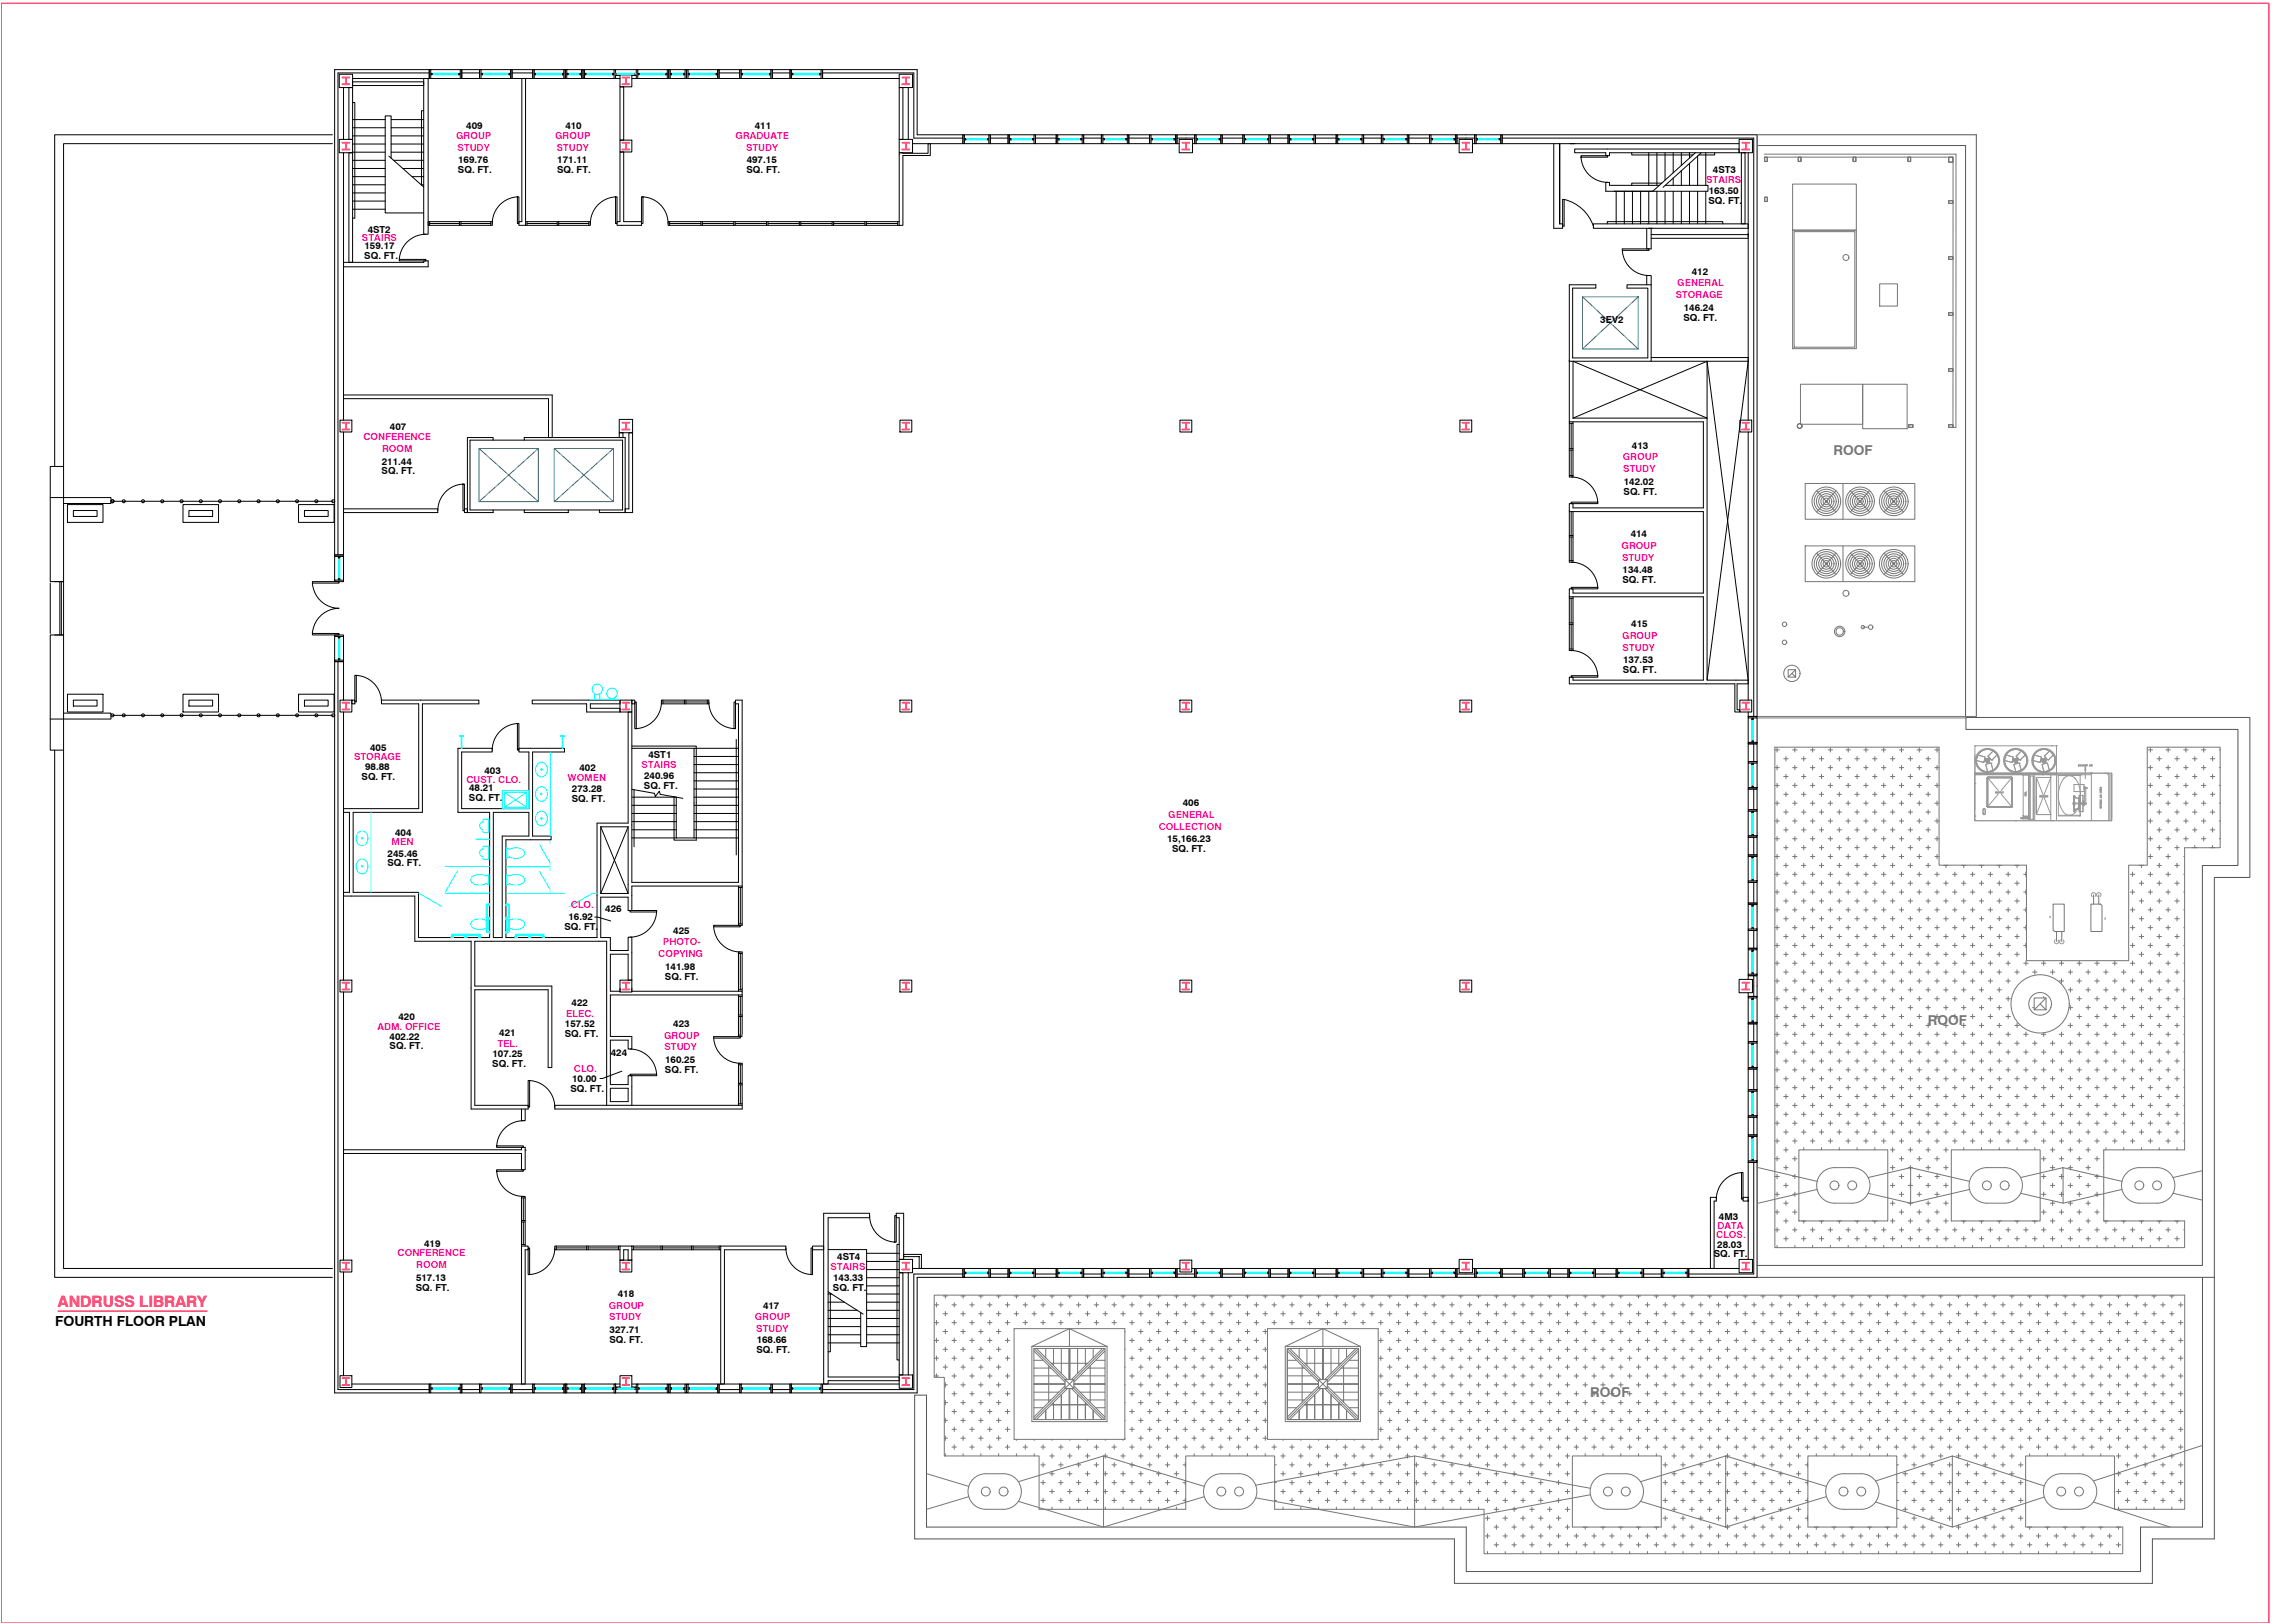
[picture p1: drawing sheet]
<svg xmlns="http://www.w3.org/2000/svg" width="1067mm" height="762mm" viewBox="0 0 1067 762" stroke-linecap="round" stroke-linejoin="round" font-family="sans-serif">
<defs><g id="words">
<text font-size="7.3" fill="#f00" x="27" y="614">ANDRUSS LIBRARY</text>
<text font-size="6.5" x="26" y="622">FOURTH FLOOR PLAN</text>
<g font-size="6.4" fill="#767676">
<text x="861" y="214">ROOF</text>
<text x="905" y="481">ROOF</text>
<text x="747" y="656">ROOF</text>
</g>
<g font-size="4.5" fill="#f0f">
<text x="214" y="65">GROUP</text>
<text x="261" y="65">GROUP</text>
<text x="345" y="65">GRADUATE</text>
<text x="215" y="71">STUDY</text>
<text x="261" y="71">STUDY</text>
<text x="350" y="71">STUDY</text>
<text x="801" y="86">STAIRS</text>
<text x="170" y="113">STAIRS</text>
<text x="788" y="134">GENERAL</text>
<text x="787" y="140">STORAGE</text>
<text x="171" y="207">CONFERENCE</text>
<text x="179" y="212">ROOM</text>
<text x="762" y="216">GROUP</text>
<text x="762" y="222">STUDY</text>
<text x="761" y="258">GROUP</text>
<text x="762" y="263">STUDY</text>
<text x="762" y="300">GROUP</text>
<text x="762" y="305">STUDY</text>
<text x="166" y="357">STORAGE</text>
<text x="301" y="361">STAIRS</text>
<text x="219" y="368">CUST. CLO.</text>
<text x="267" y="367">WOMEN</text>
<text x="549" y="384">GENERAL</text>
<text x="544" y="390">COLLECTION</text>
<text x="184" y="397">MEN</text>
<text x="268" y="426">CLO.</text>
<text x="311" y="444">PHOTO-</text>
<text x="309" y="450">COPYING</text>
<text x="266" y="478">ELEC.</text>
<text x="177" y="483">ADM. OFFICE</text>
<text x="234" y="492">TEL.</text>
<text x="312" y="488">GROUP</text>
<text x="312" y="493">STUDY</text>
<text x="269" y="503">CLO.</text>
<text x="806" y="581">CLOS.</text>
<text x="806" y="577">DATA</text>
<text x="187" y="590">CONFERENCE</text>
<text x="195" y="595">ROOM</text>
<text x="390" y="596">STAIRS</text>
<text x="286" y="614">GROUP</text>
<text x="286" y="620">STUDY</text>
<text x="354" y="620">GROUP</text>
<text x="355" y="626">STUDY</text>
</g>
<g font-size="4.5">
<text x="219" y="60">409</text>
<text x="265" y="60">410</text>
<text x="354" y="60">411</text>
<text x="215" y="77">169.76</text>
<text x="262" y="77">171.11</text>
<text x="351" y="77">497.15</text>
<text x="215" y="81">SQ. FT.</text>
<text x="262" y="81">SQ. FT.</text>
<text x="351" y="81">SQ. FT.</text>
<text x="804" y="81">4ST3</text>
<text x="802" y="96">SQ. FT.</text>
<text x="802" y="91">163.50</text>
<text x="173" y="109">4ST2</text>
<text x="171" y="117">159.17</text>
<text x="171" y="121">SQ. FT.</text>
<text x="794" y="129">412</text>
<text x="791" y="146">146.24</text>
<text x="751" y="152">3EV2</text>
<text x="791" y="151">SQ. FT.</text>
<text x="183" y="202">407</text>
<text x="766" y="211">413</text>
<text x="179" y="218">211.44</text>
<text x="179" y="223">SQ. FT.</text>
<text x="762" y="228">142.02</text>
<text x="762" y="232">SQ. FT.</text>
<text x="766" y="252">414</text>
<text x="762" y="269">134.48</text>
<text x="762" y="274">SQ. FT.</text>
<text x="766" y="295">415</text>
<text x="762" y="311">137.53</text>
<text x="762" y="316">SQ. FT.</text>
<text x="174" y="352">405</text>
<text x="304" y="356">4ST1</text>
<text x="171" y="362">98.88</text>
<text x="227" y="364">403</text>
<text x="272" y="362">402</text>
<text x="302" y="366">240.96</text>
<text x="170" y="366">SQ. FT.</text>
<text x="220" y="371">48.21</text>
<text x="302" y="370">SQ. FT.</text>
<text x="220" y="376">SQ. FT.</text>
<text x="268" y="377">SQ. FT.</text>
<text x="269" y="372">273.28</text>
<text x="555" y="379">406</text>
<text x="186" y="392">404</text>
<text x="548" y="395">15,166.23</text>
<text x="550" y="400">SQ. FT.</text>
<text x="182" y="407">SQ. FT.</text>
<text x="182" y="402">245.46</text>
<text x="284" y="428">426</text>
<text x="265" y="437">SQ. FT.</text>
<text x="267" y="432">16.92</text>
<text x="316" y="439">425</text>
<text x="312" y="456">141.98</text>
<text x="312" y="460">SQ. FT.</text>
<text x="268" y="472">422</text>
<text x="187" y="479">420</text>
<text x="265" y="482">157.52</text>
<text x="316" y="482">423</text>
<text x="183" y="488">402.22</text>
<text x="234" y="486">421</text>
<text x="265" y="487">SQ. FT.</text>
<text x="183" y="493">SQ. FT.</text>
<text x="231" y="496">107.25</text>
<text x="287" y="496">424</text>
<text x="231" y="501">SQ. FT.</text>
<text x="312" y="504">SQ. FT.</text>
<text x="312" y="499">160.25</text>
<text x="269" y="508">10.00</text>
<text x="268" y="512">SQ. FT.</text>
<text x="807" y="573">4M3</text>
<text x="199" y="585">419</text>
<text x="806" y="586">28.03</text>
<text x="393" y="592">4ST4</text>
<text x="805" y="590">SQ. FT.</text>
<text x="195" y="601">517.13</text>
<text x="391" y="602">143.33</text>
<text x="195" y="606">SQ. FT.</text>
<text x="290" y="609">418</text>
<text x="391" y="606">SQ. FT.</text>
<text x="358" y="615">417</text>
<text x="286" y="626">327.71</text>
<text x="286" y="631">SQ. FT.</text>
<text x="355" y="635">SQ. FT.</text>
<text x="355" y="630">168.66</text>
</g>
</g></defs>
<!-- layer: SQFT -->
<path d="M279 431l8 1M292 503l-10 3" fill="none" stroke="#000" stroke-width=".47"/>
<!-- layer: 4TH-FL -->
<g fill="none" stroke="#000" stroke-width=".47">
<path d="M159 35h7v6h-7zM166 37h36v-4h-45v228h4v-58M166 38h33v2h-33zM199 37h2v73h-2zM202 34h-43v227M202 33v4v-4h14M202 34h1v1h-1M202 37h14M215 34h1v1h-1zM216 34v-1h1v4h-1v-2M217 33h8v4h-8zM217 34h8"/>
<path d="M226 33v4h-1v-4h15M226 34h1v1h-1M226 37h14M239 34h1v1h-1zM240 34v-1v4v-2M240 33h10v4h-10zM240 34h10M245 37h2v69h-3v-2h1zM251 33v4h-1v-4h15M251 34h1v1h-1M251 37h14M264 34h1v1h-1z"/>
<path d="M265 34v-1v4v-2M266 33v4h-1v-4h8M266 34h1v1h-1M266 37h7M272 34h1v1h-1zM273 34v-1h1v4h-1v-2M274 33v4v-4h14M274 34h1v1h-1M274 37h14M288 34v1zM288 34v-1h1v4h-1v-2M289 33h10"/>
<path d="M289 37h2M289 35h2M290 34v1M291 35h6v6h-6zM297 37h2M297 35h2M298 34v1M299 33v4v-4h14M299 34h1v1h-1M299 37h14M313 34v1zM313 34v-1h1v4h-1v-2"/>
<path d="M315 33v4h-1v-4h8M315 34v1M315 37h7M321 34h1v1h-1zM322 34v-1v4v-2M323 33v4h-1v-4h15M323 34h1v1h-1M323 37h14M336 34h1v1h-1zM337 34v-1h1v4h-1v-2M338 33h9v4h-9zM338 34h9"/>
<path d="M348 33v4h-1v-4h15M348 34h1v1h-1M348 37h14M361 34h1v1h-1zM362 34v-1h1v4h-1v-2M363 33h8v4h-8zM363 34h8M372 33v4h-1v-4h15M372 34v1M372 37h14M385 34h1v1h-1zM386 34v-1v4v-2"/>
<path d="M386 34h43v31h23M422 35h6v6h-6zM422 37h-36v-4h45v30h21v4h-24M161 41v24M164 41h2v24h-2zM166 48h1v54h-1M166 56h15M166 60h15M184 56h15M184 60h15M199 52h-1v35M291 41h2v25h-2z"/>
<path d="M422 41h2v24h-2zM426 41v24M156 63h-130v156M156 67h-126v529h126M159 65h7v7h-7zM161 72v125M164 72h2v51h-2zM166 64h15M166 68h15M166 71h15M166 75h15M166 79h15"/>
<path d="M183 73l16 15M184 74v-20h-3v46h18M184 64h15M184 68h15M184 71h15M185 75h14M189 79h10M291 71h2v33h8v2h-11v-2h1zM291 66h6v5h-6zM422 65h6v7h-6zM422 72h14v-5h1v6h-13v33h-2zM453 67v-4h-1v4h12"/>
<path d="M453 65h1v1h-1M453 63h11M464 65v1zM464 65v-2h1v4h-1v-1M465 63h8v4h-8zM465 65h8M474 67v-4h-1v4h13M474 65h1v1h-1M474 63h12M485 65h1v1h-1zM486 65v-2v4v-1M486 63h10v4h-10z"/>
<path d="M486 65h10M497 67v-4h-1v4h12M497 65v1M497 63h11M507 65h1v1h-1zM508 65v-2h1v4h-1v-1M509 63h8v4h-8zM509 65h8M518 67v-4h-1v4h12M518 65h1v1h-1M518 63h11M529 65v1z"/>
<path d="M529 65v-2h1v4h-1v-1M530 63h10v4h-10zM530 65h10M540 67v-4v4h12M540 65h1v1h-1M540 63h12M551 65h1v1h-1zM552 65v-2h1v4h-1v-1M553 65h8M554 65h6v7h-6zM554 67h-1v-4h8v4h-1M562 67v-4h-1v4h12"/>
<path d="M562 65v1M562 63h11M572 65h1v1h-1zM573 65v-2h1v4h-1v-1M574 63h10v4h-10zM574 65h10M584 67v-4v4h12M584 65h1v1h-1M584 63h12M595 65h1v1h-1zM596 65v-2v4v-1M596 63h9v4h-9z"/>
<path d="M596 65h9M605 67v-4v4h12M605 65h1v1h-1M605 63h12M616 65h1v1h-1zM617 65v-2h1v4h-1v-1M618 63h9v4h-9zM618 65h9M628 67v-4h-1v4h13M628 65h1v1h-1M628 63h12M639 65h1v1h-1z"/>
<path d="M640 65v-2v4v-1M640 63h9v4h-9zM640 65h9M649 67v-4v4h12M649 65h1v1h-1M649 63h12M660 65h1v1h-1zM661 65v-2v4v-1M661 63h10v4h-10zM661 65h10M672 67v-4h-1v4h12M672 65h1v1h-1"/>
<path d="M672 63h11M683 65v1zM683 65v-2h1v4h-1v-1M684 65h8M685 65h6v7h-6zM685 67h-1v-4h8v4h-1M693 67v-4h-1v4h13M693 65h1v1h-1M693 63h12M704 65h1v1h-1zM705 65v-2v4v-1M705 65h118v271"/>
<path d="M730 67v40h4v-2h-2M739 70h78v2h-61v1h-2v-1h-15zM742 74h13v-1h-13a13 13 0 0 0 13 13M766 72v1h29M774 72v15M778 72v15M782 72v13M786 72v9M789 72v6M793 72v2M793 77v10M796 72l-20 18h-22v-4h2v1h23"/>
<path d="M797 73v14M799 72l-18 16M801 72v15M805 72v1h-7M817 65h6v7h-6zM817 67h-112v-4h120v273h-4v-2M818 72h1v33h-1zM821 72v125M166 83h15M166 87h15M166 91h15M166 94h15"/>
<path d="M166 98h15M193 83h6M198 87h1M243 92v13h1v-13a13 13 0 0 0-13 13M289 92v13h1v-13a13 13 0 0 0-13 13M302 92v13h-1v-13a13 13 0 0 1 13 13M734 94v12zM734 94a19 19 0 0 1 14 12M759 90v15M763 90v15M767 90v15M770 90v15"/>
<path d="M774 90v15M778 90v15M780 86h-14v1M782 90v15M782 87h20v3h-44M786 84v3M786 90v15M789 80v7M789 90v15M793 90v15M797 90v15M801 90v15"/>
<path d="M200 110a13 13 0 0 0-13 12h13h-13M201 104h30v2h-30zM202 104v2M202 105h14M216 104v2M216 105h14M230 104v2M247 104h30v2h-30M247 105h15M247 104v2M262 104v2M262 105h15"/>
<path d="M277 104v2M314 105h15M314 104v2M329 104v2M330 105h15M330 104v2M345 104v2M345 105h15M360 104v2M361 105h14M361 104v2M375 104v2"/>
<path d="M376 105h15M376 104v2M391 104v2M391 105h15M406 104v2M407 105h15M407 104v2M422 104v2M422 104h-108v2h108M732 105v-38v38M755 105v-1h54v1M773 107v10"/>
<path d="M774 107h47v-2h-73v2h28M774 117v1h-12M775 107v10h-13a13 13 0 0 0 12 12M775 110h46M775 112h46M161 123h38v-1h2v3h-40zM773 134v-5h2v5M775 134h-11v1h10v33h-36v-33h11v-1h-12v90h2v-26M775 134v36h-38M739 170l63 26v-26l-63 26zM775 168h46M775 170h46l-19 149"/>
<path d="M802 170l19 149M160 197h5v6h-5zM161 185h98v20h-1v-18h-97zM291 197h6v6h-6zM423 197h5v6h-5zM554 197h6v6h-6zM685 197h6v6h-6zM737 198h63v40h-61v-2h-2v28h2v-24M737 199h2M738 199v12M739 196h63v123h19v2h-5v12h1v1h-2v-13h-78v-3h2v1h61v-39h-63M817 197h6v6h-6z"/>
<path d="M30 219h-6v54h6h-4M219 205h13v2h-11v32h11v2h-13zM232 207h14M246 205h48v36h-13v-2h11v-32h-46zM291 203h2v2h-2zM295 203h2v38h-3v-2h1zM737 211h2M738 211v12M821 203v126M24 234h28v2h-22M32 237h16v8h-16zM34 240h12v2h-12z"/>
<path d="M53 235h103M86 237h17v8h-17zM89 240h11v2h-11zM140 237h17v8h-17zM143 240h11v2h-11zM161 239h45v2h-45zM217 227v13h1v-13a13 13 0 0 0-12 13M218 239h1v2h-1zM232 239h14M246 239h21v2h-21zM267 239h14M737 223h2"/>
<path d="M738 224a13 13 0 0 1 12 12h-12h12M737 240h63v38h-61v-2h-2v4M737 251h2M737 252h2M738 240v11M738 252v11M24 274v23M28 273v25M29 273v25M147 274h12v-1h-12a13 13 0 0 0 12 13 13 13 0 0 0-12 12h12v-1h-12M157 261v12h4v-1h-4M159 261h1v1h-1z"/>
<path d="M159 261h-2h4h-1M159 272h1M161 261v11M737 263h2M738 264a13 13 0 0 1 12 12h-12h12M26 298h4h-6v54h6M157 299v12h4v-1h-4M159 299h1v1h-1zM159 299h-2v-1h4v1h-1M161 299v11M737 280v25h2v-25M737 281h2"/>
<path d="M737 292h2M737 293h2M738 281v11M738 293v12M159 311v341h43M159 310v-1h1v1M167 317v13v-13a13 13 0 0 1 12 13M737 305h2M738 305a13 13 0 0 1 12 13h-12v-1h12M30 335h22v3h-28M32 326h16v8h-16zM34 329h12v2h-12z"/>
<path d="M53 336h103M86 326h17v8h-17zM89 329h11v2h-11zM140 326h17v8h-17zM143 329h11v2h-11zM160 329h5v5h-5zM161 329v-18h-4v343h45v-4h-37M161 334v126M165 329h2v1h-2zM243 340v12h1v-12a13 13 0 0 0-13 12M250 329h41v1h-14v3h14v1h-16v-4h-25zM291 329h6v5h-6z"/>
<path d="M297 329h1v1h-1zM311 329h22v1h-22zM311 330a13 13 0 0 1-13 12v-12h1v12M311 329v1M311 330h10M321 329v1M322 329v1M322 330h10M332 329v1M333 330a13 13 0 0 0 12 12v-12v12M423 329h5v5h-5zM554 329h6v5h-6z"/>
<path d="M685 329h6v5h-6zM817 329h6v5h-6zM821 337v12M823 337v1zM823 337h-2v-1h4v1h-2M825 337v12h-4h4M26 352v248h130M297 350h30v44h-11v-20M297 351h29M326 355h21M326 359h21M346 347v54"/>
<path d="M347 351h-21v42M821 349h4v9h-4zM821 358v12M823 349v-1v1M823 358v1zM823 358h-2h4h-2M823 349v9M825 358v12h-4h4M297 371l10 1 1 2 2-3v2l11 2M297 374h21v19M297 378h21M298 371v27"/>
<path d="M326 374h21M326 378h21M326 363h21M326 367h21M326 370h21M821 370h4v10h-4zM823 370v-1v1M823 370v10M232 381h16v12h-12v47h-4zM282 388v31M282 388h13M282 388l13 31"/>
<path d="M295 388v31M295 388l-13 31M297 393h50M297 382h21M297 386h21M297 390h21M326 382h21M326 386h21M326 390h21M821 381v11M821 393h4v8h-4zM823 381v1z"/>
<path d="M823 381h-2v-1h4v1h-2M823 392h.1M823 393v8M825 381v12h-4v-1h4M282 419h13M347 416v18h1v-105h-3v1h2v84h-50v-80h-2v52h-15v54h-42v-46h21v-1h-9v-40h15v-2h-21v2h4v27h-31v-27h14v-2h-16v30h15v59h-33v-21h-31v-38h32v-51h27v-1h-46v1h18v50h-36v1h3v38h-3v2h34v21h26v79h27v-2h-25v-54h34v36h2v-38h-36v-21h62v77M347 417h1M348 417v17M348 416h-51v11h-2v-6h-13v19h5v6h8v-6h2v20h-2v-12h-8v17h4M821 402v12M821 414h4v10h-4zM823 402v1z"/>
<path d="M823 402h-2v-1h4v1h-2M823 414v-1v1M823 414v10M825 402v12h-4h4M308 428h-12v-1h12a13 13 0 0 1-12 13M335 434h13v1h-13zM335 435a13 13 0 0 0 13 12M347 434h1M821 425v11M821 437h4v8h-4zM823 425h.1M823 425h-2v-1h4v1h-2"/>
<path d="M823 436v-1v1M823 437v8M825 425v12h-4v-1h4M347 448h1M348 448v17M817 460h6v6h-6zM821 446v11M821 460v-2h4v10h-4v-2M823 446v1zM823 446h-2v-1h4v1h-2M823 457h.1M823 458v10"/>
<path d="M825 446v12h-4v-1h4M160 460h5v6h-5zM161 466v126M291 460h6v6h-6zM291 464v2M297 464v2M297 465h51M347 465v-18h1v39M347 467v20h1M347 465h1M347 468h1M347 477h1"/>
<path d="M348 468v9M348 477v9M348 467h-61v20h10v6h-2v-5h-8v21h8v-4h2v14M423 460h5v6h-5zM554 460h6v6h-6zM685 460h6v6h-6zM821 469v11M823 469h.1M823 469h-2v-1h4v1h-2M823 480v-1v1M825 469v12h-4v-1h4M296 493a13 13 0 0 1 12 12h-12v-1h12"/>
<path d="M335 487h13h-13zM335 487a13 13 0 0 0 13 12M347 486h1M347 500h1M348 500v8M821 481h4v8h-4zM821 490v11M823 490h.1M823 490h-2v-1h4v1h-2M823 481v8M825 490v12h-4v-1h4M249 507v13h-1v-13a13 13 0 0 1 13 13"/>
<path d="M287 511h8v6h-8zM347 519v-20h1v22h-87v-2h87M347 509h1M347 518h1M348 509v9M821 502h4v10h-4zM821 512v12M823 501h.1M823 512v1zM823 512h-2h4h-2M823 502v10M825 512v13h-4v-1h4"/>
<path d="M161 540h84v-1h2v10h-2v-7h-84M245 521v5h2v-5M246 526a13 13 0 0 0-13 13h13v-1h-13M247 540h.1M821 525h4v8h-4zM821 534v11M823 524v-1v1M823 534h.1M823 534h-2v-1h4v1h-2M823 525v8M825 534v12h-4v-1h4M233 550h13v-1h-13a13 13 0 0 0 13 13"/>
<path d="M818 551v12v-12a13 13 0 0 0-12 12M823 545v-1v1M823 546v52h-30M245 562h2M245 573h2M245 574h2M246 562v11M246 574v10M387 570h21v2h-19v74h33v2h-33v2h-2zM408 571a13 13 0 0 0 13 12v-12h-1v12M421 570h3v21h-2v-19h-1zM803 562h3v2h-1v32h-2z"/>
<path d="M818 562h3v2h-3zM160 592h5v5h-5zM161 597v49M245 585h3v2h-1v63h-2zM245 585v-23h2v23M245 584h2M261 586a13 13 0 0 1-13 12v-12h1v12M261 585v2M261 586h14M275 585v2M276 585v2M276 586h14"/>
<path d="M290 585v2M291 592h6v5h-6zM291 585v7h2v-5h2v5h2v-7M291 585h-30v2h30M291 585h47M297 587h41M297 586h13M297 585v2M310 585v2M311 586h14M311 585v2M325 585v2"/>
<path d="M325 586h13M338 585v2M338 585h31v2h-29v63h-2zM369 586a13 13 0 0 0 13 12v-12h-1v12M382 585h5v2h-5zM389 587h18v45h-3v-16M407 600h15M407 588h15M407 592h15M407 596h15M422 591h6v7h-6zM422 598h2v48h-2z"/>
<path d="M422 584h-1v55h1M424 589h9v7h-1v-6h-8zM426 598v48M428 596h24v4h-21v54h-45v-4h36M452 598h-23v54h-43M453 600v-4h-1v4h12M453 597h1v1h-1M453 596h11M464 597v1zM464 597v-1h1v4h-1v-2M465 596h8v4h-8zM465 598h8"/>
<path d="M474 600v-4h-1v4h13M474 597h1v1h-1M474 596h12M485 597h1v1h-1zM486 597v-1v4v-2M486 596h10v4h-10zM486 598h10M497 600v-4h-1v4h12M497 597v1M497 596h11M507 597h1v1h-1zM508 597v-1h1v4h-1v-2"/>
<path d="M509 596h8v4h-8zM509 598h8M518 600v-4h-1v4h12M518 597h1v1h-1M518 596h11M529 597v1zM529 597v-1h1v4h-1v-2M530 596h10v4h-10zM530 598h10M540 600v-4v4h12M540 597h1v1h-1M540 596h12"/>
<path d="M551 597h1v1h-1zM552 597v-1h1v4h-1v-2M553 598h8M554 592h6v5h-6zM554 596h-1v4h8v-4h-1M562 600v-4h-1v4h12M562 597v1M562 596h11M572 597h1v1h-1zM573 597v-1h1v4h-1v-2M574 596h10v4h-10zM574 598h10"/>
<path d="M584 600v-4v4h12M584 597h1v1h-1M584 596h12M595 597h1v1h-1zM596 597v-1v4v-2M596 596h9v4h-9zM596 598h9M605 600v-4v4h12M605 597h1v1h-1M605 596h12M616 597h1v1h-1zM617 597v-1h1v4h-1v-2"/>
<path d="M618 596h9v4h-9zM618 598h9M628 600v-4h-1v4h13M628 597h1v1h-1M628 596h12M639 597h1v1h-1zM640 597v-1v4v-2M640 596h9v4h-9zM640 598h9M649 600v-4v4h12M649 597h1v1h-1M649 596h12"/>
<path d="M660 597h1v1h-1zM661 597v-1v4v-2M661 596h10v4h-10zM661 598h10M672 600v-4h-1v4h12M672 597h1v1h-1M672 596h11M683 597v1zM683 597v-1h1v4h-1v-2M684 598h8M685 591h6v7h-6zM685 596h-1v4h8v-4h-1"/>
<path d="M693 600v-4h-1v4h13M693 597h1v1h-1M693 596h12M704 597h1v1h-1zM705 597v-1v4v-2M705 596h10v4h-10zM705 598h10M716 600v-4h-1v4h12M716 597v1M716 596h11M727 597v1zM727 597v-1h1v4h-1v-2"/>
<path d="M728 596h8v4h-8zM728 598h8M737 600v-4h-1v4h12M737 597h1v1h-1M737 596h11M748 597v1zM748 597v-1h1v4h-1v-2M749 596h10v4h-10zM749 598h10M760 600v-4h-1v4h12M760 597v1M760 596h11"/>
<path d="M770 597h1v1h-1zM771 597v-1h1v4h-1v-2M772 596h8v4h-8zM772 598h8M781 600v-4h-1v4h12M781 597v1M781 596h11M792 597v1zM792 597v-1h1v4h-1v-2M817 591h6v7h-6zM821 591v-45h4v54h-32v-4h24M389 619h15"/>
<path d="M389 615h13M389 611h7M389 608h1M389 607l16 10M390 607v28h-1M407 619h15M407 615h15M407 611h15M407 608h15M407 604h15M389 630h15M389 627h15"/>
<path d="M389 623h15M407 630h15M407 627h15M407 623h15M160 646h5v5h-5zM202 650v4v-4h14M202 652h1h-1M202 654h14M215 652h1h-1zM216 652v-2h1v4h-1v-2M217 650h8v4h-8zM217 652h8"/>
<path d="M226 650v4h-1v-4h15M226 652h1h-1M226 654h14M239 652h1h-1zM240 652v-2v4v-2M240 650h10v4h-10zM240 652h10M251 650v4h-1v-4h15M251 652h1h-1M251 654h14M264 652h1h-1zM265 652v-2v4v-2"/>
<path d="M265 650v4zM266 650v4h-1v-4h8M266 652h1h-1M266 654h7M272 652h1h-1zM273 652v-2h1v4h-1v-2M274 650v4v-4h14M274 652h1h-1M274 654h14M288 652h.1M288 652v-2h1v4h-1v-2M289 650v4z"/>
<path d="M289 654h10M289 650h2M289 652h1h-1M289 651h2M291 646h6v5h-6zM297 650h2M297 651h2M299 652h-1h1M299 650v4v-4h14M299 652h1h-1M299 654h14M313 652h.1"/>
<path d="M313 652v-2h1v4h-1v-2M315 650v4h-1v-4h8M315 652h.1M315 654h7M321 652h1h-1zM322 652v-2v4v-2M323 650v4h-1v-4h15M323 652h1h-1M323 654h14M336 652h1h-1zM337 652v-2h1v4h-1v-2M338 650h9v4h-9z"/>
<path d="M338 652h9M348 650v4h-1v-4h15M348 652h1h-1M348 654h14M361 652h1h-1zM362 652v-2h1v4h-1v-2M363 650h8v4h-8zM363 652h8M372 650v4h-1v-4h15M372 652h.1M372 654h14M385 652h1h-1z"/>
<path d="M386 652v-2v4v-2M422 646h6v6h-6z"/>
<circle cx="53" cy="235" r=".7"/>
<circle cx="58" cy="235" r=".7"/>
<circle cx="67" cy="235" r=".7"/>
<circle cx="76" cy="235" r=".7"/>
<circle cx="85" cy="235" r=".7"/>
<circle cx="94" cy="235" r=".7"/>
<circle cx="103" cy="235" r=".7"/>
<circle cx="112" cy="235" r=".7"/>
<circle cx="121" cy="235" r=".7"/>
<circle cx="130" cy="235" r=".7"/>
<circle cx="139" cy="235" r=".7"/>
<circle cx="149" cy="235" r=".7"/>
<circle cx="156" cy="235" r=".7"/>
<circle cx="53" cy="336" r=".7"/>
<circle cx="58" cy="336" r=".7"/>
<circle cx="67" cy="336" r=".7"/>
<circle cx="76" cy="336" r=".7"/>
<circle cx="85" cy="336" r=".7"/>
<circle cx="94" cy="336" r=".7"/>
<circle cx="103" cy="336" r=".7"/>
<circle cx="112" cy="336" r=".7"/>
<circle cx="121" cy="336" r=".7"/>
<circle cx="130" cy="336" r=".7"/>
<circle cx="139" cy="336" r=".7"/>
<circle cx="149" cy="336" r=".7"/>
<circle cx="156" cy="336" r=".7"/>
</g>
<g fill="none" stroke="#0ff" stroke-width=".47">
<path d="M203 35h12M203 34h12M227 35h12M227 34h12M252 35h12M252 34h12M267 35h5M267 34h5M275 35h13M275 34h13M289 34h10M289 35h10"/>
<path d="M290 35h8M300 35h13M300 34h13M315 35h6M315 34h6M324 35h12M324 34h12M349 35h12M349 34h12M372 35h13M372 34h13M454 65h10"/>
<path d="M454 66h10M475 65h10M475 66h10M497 65h10M497 66h10M519 65h10M519 66h10M541 65h10M541 66h10M562 65h10M562 66h10M585 65h10"/>
<path d="M585 66h10M606 65h10M606 66h10M629 65h10M629 66h10M650 65h10M650 66h10M673 65h10M673 66h10M694 65h10M694 66h10M159 262v10"/>
<path d="M160 262v10M159 300v9M160 300v9M823 338v10M823 359v10M236 371h12v9h-12zM237 372l10 7M247 372h-10v7h10v-7l-10 7M238 398l1 1 3-1h2l2 2v1l-1 1-1 1-5-1-1 1zM823 382v10M222 412l2-1h4h2v4h-2l-2 1-3-1-2-1zM238 411h1h3h3l1 1v2l-2 1-3 1-2-1h-1z"/>
<path d="M823 403v10M222 433l2-1h4l2-1v5h-2h-3h-2l-2-2zM238 431l1 1 3-1 2 1 2 1v1l-1 2h-1h-5h-1zM823 425v10M823 447v10M823 469v10M823 490v11M823 513v10M823 534v10M454 598h10M454 597h10M475 598h10"/>
<path d="M475 597h10M497 598h10M497 597h10M519 598h10M519 597h10M541 598h10M541 597h10M562 598h10M562 597h10M585 598h10M585 597h10M606 598h10"/>
<path d="M606 597h10M629 598h10M629 597h10M650 598h10M650 597h10M673 598h10M673 597h10M694 598h10M694 597h10M716 598h11M716 597h11M738 598h10"/>
<path d="M738 597h10M760 598h10M760 597h10M781 598h11M781 597h11M203 652h12M227 652h12M252 652h12M267 652h5M275 652h13M290 652h8M300 652h13"/>
<path d="M315 652h6M324 652h12M349 652h12M372 652h13"/>
</g>
<!-- layer: B-EQUIPMENT -->
<path d="M743 139h26M769 139v25M769 139l-26 25M743 164v-25l26 25M743 164h26M225 211v25h28v-25h-28l28 25M253 211l-28 25M260 211h28v25h-28zM260 211l28 25M288 211l-28 25" fill="none" stroke="#008ab8" stroke-width=".47"/>
<!-- layer: B-FIXTURES -->
<g fill="none" stroke="#0ff" stroke-width=".47">
<path d="M277 329h14M279 326v2M282 326v2M286 328h.1M289 328h.1M216 345l2 1zM217 346v5M252 359a3 3 0 0 1 5 0 3 3 0 0 1-1 4 3 3 0 0 1-4 1 3 3 0 0 1 0-4zM258 353v40M263 345l2 1zM264 346v5M252 370a3 3 0 0 1 5 1 3 3 0 0 1-1 4 3 3 0 0 1-4 0 3 3 0 0 1 0-4z"/>
<path d="M168 391a3 3 0 0 1 4 1 3 3 0 0 1 0 4 3 3 0 0 1-4 0 3 3 0 0 1 0-4zM174 381v38M227 397h3l-1 7h-2v-2l-2-1v-1l2-1zM227 385h3l-1 6h-2v-2l-2-1v-1l2-1zM230 394h-6h6M252 382a3 3 0 0 1 5 0 3 3 0 0 1-1 4 3 3 0 0 1-4 1 3 3 0 0 1 0-4zM253 397l5 8M258 395v1M168 404a3 3 0 0 1 4 1 3 3 0 0 1 0 4 3 3 0 0 1-4 0 3 3 0 0 1 0-4zM197 419l10 7M209 419h21M209 407h21"/>
<path d="M215 409l-6 10M238 419h27M238 407h20M253 409l5 9M258 405v2M258 407v2M258 418v1M278 419l-11 7M278 419h2M212 440h1h-1zM212 440v-1h13v1M213 440v-1h5l1 1"/>
<path d="M218 440h1h-1zM219 440v-1h6v1M225 440h1h-1zM229 437h1v1h-1zM229 431h1v1h-1zM229 424h1v1h-1zM229 424l-1 1v12l1 1M229 431v1v5M229 425v6M238 437v1zM238 431v1zM238 424v1z"/>
<path d="M238 424l1 1v12l-1 1M238 431l1 1v5h-1M238 425h1v6h-1M242 440h1h-1zM242 440v-1h13v1M243 440v-1h5v1M248 440h1h-1zM249 440v-1h6v1M255 440h1h-1z"/>
<circle cx="280" cy="324" r="2.4"/>
<circle cx="287" cy="326" r="2.4"/>
<circle cx="254" cy="361" r=".3"/>
<circle cx="254" cy="373" r=".3"/>
<circle cx="170" cy="394" r=".3"/>
<circle cx="254" cy="384" r=".3"/>
<circle cx="170" cy="407" r=".3"/>
</g>
<!-- layer: COLUMN -->
<g fill="none" stroke="#f00" stroke-width=".47">
<path d="M161 36h3l-1 1v2l1 1h-3l1-1v-2zM292 36h4l-2 1v2l2 1h-4l2-1v-2zM424 36h3l-2 1v2l2 1h-3l1-1v-2zM161 67h3h-1v3h1h-3h1v-3zM292 67h4h-2v3h2h-4h2v-3zM424 67h3h-2v3h2h-3h1v-3zM555 67h4h-2v3h2h-4h2v-3zM687 67h3h-2v3h2h-3h1v-3zM818 67h3h-1v3h1h-3h2v-3zM161 198h3l-1 1v2l1 1h-3l1-1v-2zM292 198h4l-2 1v2l2 1h-4l2-1v-2zM424 198h3l-2 1v2l2 1h-3l1-1v-2z"/>
<path d="M555 198h4l-2 1v2l2 1h-4l2-1v-2zM687 198h3l-2 1v2l2 1h-3l1-1v-2zM818 198h3l-1 1v2l1 1h-3l2-1v-2zM161 330h3h-1v3h1h-3h1v-3zM292 330h4h-2v3h2h-4h2v-3zM424 330h3h-2v3h2h-3h1v-3zM555 330h4h-2v3h2h-4h2v-3zM687 330h3h-2v3h2h-3h1v-3zM818 330h3h-1v3h1h-3h2v-3zM161 461h3l-1 1v2l1 1h-3l1-1v-2zM292 461h4l-2 1v2l2 1h-4l2-1v-2zM424 461h3l-2 1v2l2 1h-3l1-1v-2z"/>
<path d="M555 461h4l-2 1v2l2 1h-4l2-1v-2zM687 461h3l-2 1v2l2 1h-3l1-1v-2zM818 461h3l-1 1v2l1 1h-3l2-1v-2zM161 593h3h-1v3h1h-3h1v-3zM292 593h4h-2v3h2h-4h2v-3zM424 593h3h-2v3h2h-3h1v-3zM555 593h4h-2v3h2h-4h2v-3zM687 593h3h-2v3h2h-3h1v-3zM818 593h3h-1v3h1h-3h2v-3zM161 647h3h-1v3h1h-3h1v-3zM292 647h4h-2v3h2h-4h2v-3zM424 647h3h-2v3h2h-3h1v-3z"/>
</g>
<!-- layer: T-BLOCK 2 -->
<path d="M27 616h70" fill="none" stroke="#f00" stroke-width=".47"/>
<!-- layer: 4TH-FL -->
<path d="M826 63h102v273M826 68h97v268M825 594h209v-188h17v-64h-128v-5h133v75h-16v188h-215M1034 600v117h-29v21h-317v-21h-253v-62h-6v68h254v20h328v-20h29v-123" fill="none" stroke="#545454" stroke-width=".47"/>
<g fill="none" stroke="#767676" stroke-width=".47">
<path d="M828 72h90v129h-1v-127h-89M829 74h.1M829 76v-2v2M829 76h.1M829 75h-1M829 76h1M830 74h-1M830 75h.1M830 75v1M830 74v1M830 74v2M830 76h.1"/>
<path d="M844 76h1M844 74v2M844 74h.1M844 75h.1M844 76h.1M845 76h.1M845 74h.1M845 74v2zM846 74h-1M846 75h.1M846 75l-1 1M846 74v1"/>
<path d="M870 74h.1M870 76v-2v2M870 76h.1M870 75h.1M870 76h1M871 74h.1M871 76h.1M871 74h-1M871 74v2M871 75h.1M871 75v1M871 74v1"/>
<path d="M896 74h.1M896 74v2M896 76h.1M896 75h.1M896 74h1M896 76h1M897 74h.1M897 74v2M897 75h.1M897 75v1M897 74v1M915 74v2"/>
<path d="M915 75h.1M915 74h.1M915 75v1M915 76h2M915 74h2M916 74h.1M916 76h.1M917 74h.1M917 76h.1M917 74v2M917 75h.1M829 93v2"/>
<path d="M829 94h-1M829 93h-1M829 95h.1M829 95h1M829 93h1M829 93h.1M830 93h-1M830 93h.1M830 93v2M830 95h.1M830 93v1M830 94h.1"/>
<path d="M830 94v1M842 86h30v22h-30zM915 94v1M915 95h.1M915 95l2 1M915 94h.1M915 95h2M915 94h2M916 94h.1M916 95v1M917 94v1M917 94h.1"/>
<path d="M917 95v1M917 95h.1M842 108h30v56h-30zM842 109h29v54h-29zM883 133h8v11h-8zM915 121h.1M915 122h.1M915 121h2M915 121v1M915 122h2M916 120v1M916 122h.1"/>
<path d="M917 120v1M917 121h-2M917 121h.1M917 122h.1M917 121v1M915 147v1M915 147h.1M915 148h.1M915 148h2M915 147h2M916 147h.1M916 148h.1"/>
<path d="M917 147h.1M917 148h.1M917 148h-2M917 147v1M915 173v1M915 174h.1M915 174h2M915 173h2M915 173h.1M916 173h.1M916 174h.1M917 173h.1"/>
<path d="M917 173h-2M917 174h.1M917 173v1M844 200h.1M845 199h.1M845 180h30v19h-30zM846 199h.1M846 200h.1M875 180h20v21h-20zM896 200h.1M896 199v1M896 199h2"/>
<path d="M897 199h.1M898 199h.1M898 199v1M898 200h.1M915 200h.1M915 199v1M915 199h2M916 199h.1M917 199h.1M917 199v2M844 201h.1M845 201h.1"/>
<path d="M846 201h-1M846 200v1M896 200h2M896 201h.1M896 200l2 1M897 201h.1M898 201h.1M898 200v1M915 201h.1M915 200l2 1M916 201h.1M917 201h.1"/>
<path d="M917 200v1l-2-1M848 227h51v17h-51zM853 230l9 10M862 230l-9 10M865 227v17M869 230l9 10M878 230l-9 10M885 230l9 10M894 230l-9 10M848 256h51v17h-51zM853 260l9 10M862 260l-9 10"/>
<path d="M865 256v17M869 260l9 10M878 260l-9 10M885 260l9 10M894 260l-9 10M875 294h2M840 314h3v4h-3zM841 316l2 2M843 314l-3 4M826 336h102M826 337h97M833 351h77v55h42v45h48v-45h8v-55h34v47h-16v142h-38v33h38v13h-193z"/>
<path d="M833 352h2M834 351v2M834 359v2M838 356h2M839 355v2M842 352h2M843 351v2M843 359v2M846 356h2M847 355v2M850 352h2M851 351v2"/>
<path d="M851 359v2M854 356h2M855 355v2M858 352h2M859 351v2M859 359v2M863 356h2M864 355v2M867 352h2M868 351v2M868 359v2M871 356h2"/>
<path d="M872 355v2M875 352h2M876 351v2M876 359v2M879 356h2M880 355v2M883 352h3M884 351v2M884 359v2M888 356h2M889 355v2M892 352h2"/>
<path d="M893 351v2M893 359v2M896 356h2M897 355v2M900 352h2M901 351v2M901 359v2M904 356h2M905 355v2M908 352h2M910 351v2M910 359v2"/>
<path d="M1009 352h2M1010 351v2M1010 359v2M1013 356h2M1014 355v2M1017 352h2M1018 351v2M1018 359v2M1021 356h2M1022 355v2M1025 352h2M1026 351v2"/>
<path d="M1026 359v2M1030 356h2M1031 355v2M1034 352h2M1035 351v2M1035 359v2M1038 356h2M1039 355v2M1042 352h.1M833 360h2M833 369h2M833 377h2"/>
<path d="M834 368v2M834 376v2M838 365h2M838 373h2M839 364v2M839 372v2M842 360h2M842 369h2M842 377h2M843 368v2M843 376v2M846 365h2"/>
<path d="M846 373h2M847 364v2M847 372v2M850 360h2M850 369h2M850 377h2M851 368v2M851 376v2M854 365h2M854 373h2M855 364v2M855 372v2"/>
<path d="M858 360h2M858 369h2M858 377h2M859 368v2M859 376v2M863 365h2M863 373h2M864 364v2M864 372v2M867 360h2M867 369h2M867 377h2"/>
<path d="M868 368v2M868 376v2M871 365h2M871 373h2M872 364v2M872 372v2M875 360h2M875 369h2M875 377h2M876 368v2M876 376v2M879 365h2"/>
<path d="M879 373h2M880 364v2M880 372v2M883 360h3M883 369h3M883 377h3M884 368v2M884 376v2M888 365h2M888 373h2M889 364v2M889 372v2"/>
<path d="M892 360h2M892 369h2M892 377h2M893 368v2M893 376v2M896 365h2M896 373h2M897 364v2M897 372v2M900 360h2M900 369h2M900 377h2"/>
<path d="M901 368v2M901 376v2M904 365h2M904 373h2M905 364v2M905 372v2M908 360h2M908 369h2M908 377h2M910 368v2M910 376v2M1009 360h2"/>
<path d="M1009 369h2M1009 377h2M1010 368v2M1010 376v2M1013 365h2M1013 373h2M1014 364v2M1014 372v2M1017 360h2M1017 369h2M1017 377h2M1018 368v2"/>
<path d="M1018 376v2M1021 365h2M1021 373h2M1022 364v2M1022 372v2M1025 360h2M1025 369h2M1025 377h2M1026 368v2M1026 376v2M1030 365h2M1030 373h2"/>
<path d="M1031 364v2M1031 372v2M1034 360h2M1034 369h2M1034 377h2M1035 368v2M1035 376v2M1038 365h2M1038 373h2M1039 364v2M1039 372v2M1042 360h.1"/>
<path d="M1042 369h.1M1042 377h.1M833 385h2M833 394h2M834 384v2M834 393v2M838 381h2M838 390h2M838 398h2M839 380v2M839 389v2M839 397v2"/>
<path d="M842 385h2M842 394h2M843 384v2M843 393v2M846 381h2M846 390h2M846 398h2M847 380v2M847 389v2M847 397v2M850 385h2M850 394h2"/>
<path d="M851 384v2M851 393v2M854 381h2M854 390h2M854 398h2M855 380v2M855 389v2M855 397v2M858 385h2M858 394h2M859 384v2M859 393v2"/>
<path d="M863 381h2M863 390h2M863 398h2M864 380v2M864 389v2M864 397v2M867 385h2M867 394h2M868 384v2M868 393v2M871 381h2M871 390h2"/>
<path d="M871 398h2M872 380v2M872 389v2M872 397v2M875 385h2M875 394h2M876 384v2M876 393v2M879 381h2M879 390h2M879 398h2M880 380v2"/>
<path d="M880 389v2M880 397v2M883 385h3M883 394h3M884 384v2M884 393v2M888 381h2M888 390h2M888 398h2M889 380v2M889 389v2M889 397v2"/>
<path d="M892 385h2M892 394h2M893 384v2M893 393v2M896 381h2M896 390h2M896 398h2M897 380v2M897 389v2M897 397v2M900 385h2M900 394h2"/>
<path d="M901 384v2M901 393v2M904 381h2M904 390h2M904 398h2M905 380v2M905 389v2M905 397v2M908 385h2M908 394h2M910 384v2M910 393v2"/>
<path d="M1009 385h2M1009 394h2M1010 384v2M1010 393v2M1013 381h2M1013 390h2M1013 398h2M1014 380v2M1014 389v2M1014 397v2M1017 385h2M1017 394h2"/>
<path d="M1018 384v2M1018 393v2M1021 381h2M1021 390h2M1021 398h2M1022 380v2M1022 389v2M1022 397v2M1025 385h2M1025 394h2M1026 384v2M1026 393v2"/>
<path d="M1030 381h2M1030 390h2M1030 398h2M1031 380v2M1031 389v2M1031 397v1M1034 385h2M1034 394h2M1035 384v2M1035 393v2M1038 381h2M1038 390h2"/>
<path d="M1038 398h2M1039 380v2M1039 389v2M1039 397v1M1042 385h.1M1042 394h.1M833 402h2M833 410h2M833 419h2M834 401v2M834 409v3M834 418v2"/>
<path d="M838 406h2M838 415h2M839 405v2M839 414v2M842 402h2M842 410h2M842 419h2M843 401v2M843 409v3M843 418v2M846 406h2M846 415h2"/>
<path d="M847 405v2M847 414v2M850 402h2M850 410h2M850 419h2M851 401v2M851 409v3M851 418v2M854 406h2M854 415h2M855 405v2M855 414v2"/>
<path d="M858 402h2M858 410h2M858 419h2M859 401v2M859 409v3M859 418v2M863 406h2M863 415h2M864 405v2M864 414v2M867 402h2M867 410h2"/>
<path d="M867 419h2M868 401v2M868 409v3M868 418v2M871 406h2M871 415h2M872 405v2M872 414v2M875 402h2M875 410h2M875 419h2M876 401v2"/>
<path d="M876 409v3M876 418v2M879 406h2M879 415h2M880 405v2M880 414v2M883 402h3M883 410h3M883 419h3M884 401v2M884 409v3M884 418v2"/>
<path d="M888 406h2M888 415h2M889 405v2M889 414v2M892 402h2M892 410h2M892 419h2M893 401v2M893 409v3M893 418v2M896 406h2M896 415h2"/>
<path d="M897 405v2M897 414v2M900 402h2M900 410h2M900 419h2M901 401v2M901 409v3M901 418v2M904 406h2M904 415h2M905 405v2M905 414v2"/>
<path d="M908 402h2M908 410h3M908 419h3M910 401v2M910 409v3M910 418v2M913 406h2M913 415h2M914 406v1M914 414v2M917 410h2M917 419h2"/>
<path d="M918 409v3M918 418v2M921 406h2M921 415h2M922 406v1M922 414v2M925 410h2M925 419h2M926 409v3M926 418v2M929 406h2M929 415h2"/>
<path d="M930 406v1M930 414v2M934 410h2M934 419h2M935 409v3M935 418v2M938 406h2M938 415h2M939 406v1M939 414v2M942 410h2M942 419h2"/>
<path d="M943 409v3M943 418v2M946 406h2M946 415h2M947 406v1M947 414v2M950 410h2M950 419h2M951 409v3M951 418v2M1000 410h2M1000 419h2"/>
<path d="M1001 409v3M1001 418v2M1004 406h3M1004 415h3M1006 406v1M1006 414v2M1009 402h2M1009 410h2M1009 419h2M1010 401v2M1010 409v3M1010 418v2"/>
<path d="M1013 406h2M1013 415h2M1014 405v2M1014 414v2M1017 402h2M1017 410h2M1017 419h2M1018 401v2M1018 409v3M1018 418v2M1021 406h2M1021 415h2"/>
<path d="M1022 405v2M1022 414v2M1025 402h1M1025 410h1M1025 419h1M833 427h2M833 436h2M834 426v2M834 434v3M838 423h2M838 431h2M838 440h2"/>
<path d="M839 422v2M839 430v2M839 439v2M842 427h2M842 436h2M843 426v2M843 434v3M846 423h2M846 431h2M846 440h2M847 422v2M847 430v2"/>
<path d="M847 439v2M850 427h2M850 436h2M851 426v2M851 434v3M854 423h2M854 431h2M854 440h2M855 422v2M855 430v2M855 439v2M858 427h2"/>
<path d="M858 436h2M859 426v2M859 434v3M863 423h2M863 431h2M863 440h2M864 422v2M864 430v2M864 439v2M867 427h2M867 436h2M868 426v2"/>
<path d="M868 434v3M871 423h2M871 431h2M871 440h2M872 422v2M872 430v2M872 439v2M875 427h2M875 436h2M876 426v2M876 434v3M879 423h2"/>
<path d="M879 431h2M879 440h2M880 422v2M880 430v2M880 439v2M883 427h3M883 436h3M884 426v2M884 434v3M888 423h2M888 431h2M888 440h2"/>
<path d="M889 422v2M889 430v2M889 439v2M892 427h2M892 436h2M893 426v2M893 434v3M896 423h2M896 431h2M896 440h2M897 422v2M897 430v2"/>
<path d="M897 439v2M900 427h2M900 436h2M901 426v2M901 434v3M904 423h2M904 431h2M904 440h2M905 422v2M905 430v2M905 439v2M908 427h3"/>
<path d="M908 436h3M910 426v2M910 434v3M913 423h2M913 431h2M913 440h2M914 422v2M914 430v2M914 439v2M917 427h2M917 436h2M918 426v2"/>
<path d="M918 434v3M921 423h2M921 431h2M921 440h2M922 422v2M922 430v2M922 439v2M925 427h2M925 436h2M926 426v2M926 434v3M929 423h2"/>
<path d="M929 431h2M929 440h2M930 422v2M930 430v2M930 439v2M934 427h2M934 436h2M935 426v2M935 434v3M938 423h2M938 431h2M938 440h2"/>
<path d="M939 422v2M939 430v2M939 439v2M942 427h2M942 436h2M943 426v2M943 434v3M946 423h2M946 431h2M946 440h2M947 422v2M947 430v2"/>
<path d="M947 439v2M950 427h2M950 436h2M951 426v2M951 434v3M963 430v1M964 424h5v13h-4h-1zM966 437v5M968 437v5M982 424h4l1 1v12h-5zM983 420v4M985 420v4"/>
<path d="M988 431v1M1000 427h2M1000 436h2M1001 426v2M1001 434v3M1004 423h3M1004 431h3M1004 440h3M1006 422v2M1006 430v2M1006 439v2M1009 427h2"/>
<path d="M1009 436h2M1010 426v2M1010 434v3M1013 423h2M1013 431h2M1013 440h2M1014 422v2M1014 430v2M1014 439v2M1017 427h2M1017 436h2M1018 426v2"/>
<path d="M1018 434v3M1021 423h2M1021 431h2M1021 440h2M1022 422v2M1022 430v2M1022 439v2M1025 427h1M1025 436h1M833 444h2M833 452h2M834 443v2"/>
<path d="M834 451v2M834 460v2M838 448h2M838 456h2M839 447v2M839 455v2M842 444h2M842 452h2M843 443v2M843 451v2M843 460v2M846 448h2"/>
<path d="M846 456h2M847 447v2M847 455v2M850 444h2M850 452h2M851 443v2M851 451v2M851 460v2M854 448h2M854 456h2M855 447v2M855 455v2"/>
<path d="M858 444h2M858 452h2M859 443v2M859 451v2M859 460v2M863 448h2M863 456h2M864 447v2M864 455v2M867 444h2M867 452h2M868 443v2"/>
<path d="M868 451v2M868 460v2M871 448h2M871 456h2M872 447v2M872 455v2M875 444h2M875 452h2M876 443v2M876 451v2M876 460v2M879 448h2"/>
<path d="M879 456h2M880 447v2M880 455v2M883 444h3M883 452h3M884 443v2M884 451v2M884 460v2M888 448h2M888 456h2M889 447v2M889 455v2"/>
<path d="M892 444h2M892 452h2M893 443v2M893 451v2M893 460v2M896 448h2M896 456h2M897 447v2M897 455v2M900 444h2M900 452h2M901 443v2"/>
<path d="M901 451v2M901 460v2M904 448h2M904 456h2M905 447v2M905 455v2M908 444h3M908 452h3M910 443v2M910 451v2M910 460v2M913 448h2"/>
<path d="M913 456h2M914 447v2M914 455v2M917 444h2M917 452h2M918 443v2M918 451v2M918 460v2M921 448h2M921 456h2M922 447v2M922 455v2"/>
<path d="M925 444h2M925 452h2M926 443v2M926 451v2M926 460v2M929 448h2M929 456h2M930 447v2M930 455v2M934 444h2M934 452h2M935 443v2"/>
<path d="M935 451v2M935 460v2M938 448h2M938 456h2M939 447v2M939 455v2M942 444h2M942 452h2M943 443v2M943 451v2M943 460v2M946 448h2"/>
<path d="M946 456h2M947 447v2M947 455v2M950 444h2M950 452h2M951 443v2M951 451v2M954 456h2M955 455v2M959 452h2M960 451v2M963 456h2"/>
<path d="M964 455v2M967 452h2M968 451v2M968 460v2M971 456h2M972 455v2M975 452h2M976 451v2M976 460v2M979 456h3M980 455v2M984 452h2"/>
<path d="M985 451v2M985 460v2M988 456h2M989 455v2M992 452h2M993 451v2M993 460v2M996 456h2M997 455v2M1000 444h2M1000 452h2M1001 443v2"/>
<path d="M1001 451v2M1001 460v2M1004 448h3M1004 456h3M1006 447v2M1006 455v2M1009 444h2M1009 452h2M1010 443v2M1010 451v2M1010 460v2M1013 448h2"/>
<path d="M1013 456h2M1014 447v2M1014 455v2M1017 444h2M1017 452h2M1018 443v2M1018 451v2M1018 460v2M1021 448h2M1021 456h2M1022 447v2M1022 455v2"/>
<path d="M1025 444h1M1025 452h1M833 461h2M833 469h2M833 477h2M834 468v2M834 476v2M838 465h2M838 473h2M839 464v2M839 472v2M842 461h2"/>
<path d="M842 469h2M842 477h2M843 468v2M843 476v2M846 465h2M846 473h2M847 464v2M847 472v2M850 461h2M850 469h2M850 477h2M851 468v2"/>
<path d="M851 476v2M854 465h2M854 473h2M855 464v2M855 472v2M858 461h2M858 469h2M858 477h2M859 468v2M859 476v2M863 465h2M863 473h2"/>
<path d="M864 464v2M864 472v2M867 461h2M867 469h2M867 477h2M868 468v2M868 476v2M871 465h2M871 473h2M872 464v2M872 472v2M875 461h2"/>
<path d="M875 469h2M875 477h2M876 468v2M876 476v2M879 465h2M879 473h2M880 464v2M880 472v2M883 461h3M883 469h3M883 477h3M884 468v2"/>
<path d="M884 476v2M888 465h2M888 473h2M889 464v2M889 472v2M892 461h2M892 469h2M892 477h2M893 468v2M893 476v2M896 465h2M896 473h2"/>
<path d="M897 464v2M897 472v2M900 461h2M900 469h2M900 477h2M901 468v2M901 476v2M904 465h2M904 473h2M905 464v2M905 472v2M908 461h3"/>
<path d="M908 469h3M908 477h3M910 468v2M910 476v2M913 465h2M913 473h2M914 464v2M914 472v2M917 461h2M917 469h2M917 477h2M918 468v2"/>
<path d="M918 476v2M921 465h2M921 473h2M922 464v2M922 472v2M925 461h2M925 469h2M925 477h2M926 468v2M926 476v2M929 465h2M929 473h2"/>
<path d="M930 464v2M930 472v2M934 461h2M934 469h2M934 477h2M935 468v2M935 476v2M938 465h2M938 473h2M939 464v2M939 472v2M942 461h2"/>
<path d="M942 469h2M942 477h2M943 468v2M943 476v2M954 473h1M955 469h6v5h-6zM955 474h.1M958 471l3 3M960 468v1M960 476h.1M961 469l-6 5M963 473h.1"/>
<path d="M967 461h2M971 465h2M971 473h2M972 464v2M972 472v2M975 461h2M975 469h2M975 477h2M976 468v2M976 476v2M979 465h3M979 473h3"/>
<path d="M980 464v2M980 472v2M984 461h2M984 469h2M984 477h2M985 468v2M985 476v2M988 465h2M988 473h2M989 464v2M989 472v2M992 461h2"/>
<path d="M992 469h2M992 477h2M993 468v2M993 476v2M996 465h2M996 473h2M997 464v2M997 472v2M1000 461h2M1000 469h2M1000 477h2M1001 468v2"/>
<path d="M1001 476v2M1004 465h3M1004 473h3M1006 464v2M1006 472v2M1009 461h2M1009 469h2M1009 477h2M1010 468v2M1010 476v2M1013 465h2M1013 473h2"/>
<path d="M1014 464v2M1014 472v2M1017 461h2M1017 469h2M1017 477h2M1018 468v2M1018 476v2M1021 465h2M1021 473h2M1022 464v2M1022 472v2M1025 461h1"/>
<path d="M1025 469h1M1025 477h1M833 486h2M833 494h2M834 485v2M834 493v2M838 481h2M838 490h2M838 498h2M839 480v2M839 489v2M839 497v2"/>
<path d="M842 486h2M842 494h2M843 485v2M843 493v2M846 481h2M846 490h2M846 498h2M847 480v2M847 489v2M847 497v2M850 486h2M850 494h2"/>
<path d="M851 485v2M851 493v2M854 481h2M854 490h2M854 498h2M855 480v2M855 489v2M855 497v2M858 486h2M858 494h2M859 485v2M859 493v2"/>
<path d="M863 481h2M863 490h2M863 498h2M864 480v2M864 489v2M864 497v2M867 486h2M867 494h2M868 485v2M868 493v2M871 481h2M871 490h2"/>
<path d="M871 498h2M872 480v2M872 489v2M872 497v2M875 486h2M875 494h2M876 485v2M876 493v2M879 481h2M879 490h2M879 498h2M880 480v2"/>
<path d="M880 489v2M880 497v2M883 486h3M883 494h3M884 485v2M884 493v2M888 481h2M888 490h2M888 498h2M889 480v2M889 489v2M889 497v2"/>
<path d="M892 486h2M892 494h2M893 485v2M893 493v2M896 481h2M896 490h2M896 498h2M897 480v2M897 489v2M897 497v2M900 486h2M900 494h2"/>
<path d="M901 485v2M901 493v2M904 481h2M904 490h2M904 498h2M905 480v2M905 489v2M905 497v2M908 486h3M908 494h3M910 485v2M910 493v2"/>
<path d="M913 481h2M913 490h2M913 498h2M914 480v2M914 489v2M914 497v2M917 486h2M917 494h2M918 485v2M918 493v2M921 481h2M921 490h2"/>
<path d="M921 498h2M922 480v2M922 489v2M922 497v2M925 486h2M925 494h2M926 485v2M926 493v2M929 481h2M929 490h2M929 498h2M930 480v2"/>
<path d="M930 489v2M930 497v2M934 486h2M934 494h2M935 485v2M935 493v2M938 481h2M938 490h2M938 498h2M939 480v2M939 489v2M939 497v2"/>
<path d="M942 486h2M942 494h2M943 485v2M943 493v2M946 481h2M946 490h2M946 498h2M947 480v2M947 489v2M947 497v2M950 486h2M950 494h2"/>
<path d="M951 485v2M951 493v2M954 490h2M954 498h2M955 489v2M955 497v2M959 486h2M959 494h2M960 485v2M960 493v2M963 490h2M963 498h2"/>
<path d="M964 489v2M964 497v2M967 486h2M967 494h2M968 485v2M968 493v2M971 481h2M971 490h2M971 498h2M972 480v2M972 489v2M972 497v2"/>
<path d="M975 486h2M975 494h2M976 485v2M976 493v2M979 481h3M979 490h3M979 498h3M980 480v2M980 489v2M980 497v2M984 486h2M984 494h2"/>
<path d="M985 485v2M985 493v2M988 481h2M988 490h2M988 498h2M989 480v2M989 489v2M989 497v2M992 486h2M992 494h2M993 485v2M993 493v2"/>
<path d="M996 481h2M996 490h2M996 498h2M997 480v2M997 489v2M997 497v2M1000 486h2M1000 494h2M1001 485v2M1001 493v2M1004 481h3M1004 490h3"/>
<path d="M1004 498h3M1006 480v2M1006 489v2M1006 497v2M1009 486h2M1009 494h2M1010 485v2M1010 493v2M1013 481h2M1013 490h2M1013 498h2M1014 480v2"/>
<path d="M1014 489v2M1014 497v2M1017 486h2M1017 494h2M1018 485v2M1018 493v2M1021 481h2M1021 490h2M1021 498h2M1022 480v2M1022 489v2M1022 497v2"/>
<path d="M1025 486h1M1025 494h1M833 502h2M833 511h2M833 519h2M834 501v2M834 510v2M834 518v2M838 506h2M838 515h2M839 505v3M839 514v2"/>
<path d="M842 502h2M842 511h2M842 519h2M843 501v2M843 510v2M843 518v2M846 506h2M846 515h2M847 505v3M847 514v2M850 502h2M850 511h2"/>
<path d="M850 519h2M851 501v2M851 510v2M851 518v2M854 506h2M854 515h2M855 505v3M855 514v2M858 502h2M858 511h2M858 519h2M859 501v2"/>
<path d="M859 510v2M859 518v2M863 506h2M863 515h2M864 505v3M864 514v2M867 502h2M867 511h2M867 519h2M868 501v2M868 510v2M868 518v2"/>
<path d="M871 506h2M871 515h2M872 505v3M872 514v2M875 502h2M875 511h2M875 519h2M876 501v2M876 510v2M876 518v2M879 506h2M879 515h2"/>
<path d="M880 505v3M880 514v2M883 502h3M883 511h3M883 519h3M884 501v2M884 510v2M884 518v2M888 506h2M888 515h2M889 505v3M889 514v2"/>
<path d="M892 502h2M892 511h2M892 519h2M893 501v2M893 510v2M893 518v2M896 506h2M896 515h2M897 505v3M897 514v2M900 502h2M900 511h2"/>
<path d="M900 519h2M901 501v2M901 510v2M901 518v2M904 506h2M904 515h2M905 505v3M905 514v2M908 502h3M908 511h3M908 519h3M910 501v2"/>
<path d="M910 510v2M910 518v2M913 506h2M913 515h2M914 505v3M914 514v2M917 502h2M917 511h2M917 519h2M918 501v2M918 510v2M918 518v2"/>
<path d="M921 506h2M921 515h2M922 505v3M922 514v2M925 502h2M925 511h2M925 519h2M926 501v2M926 510v2M926 518v2M929 506h2M929 515h2"/>
<path d="M930 505v3M930 514v2M934 502h2M934 511h2M934 519h2M935 501v2M935 510v2M935 518v2M938 506h2M938 515h2M939 505v3M939 514v2"/>
<path d="M942 502h2M942 511h2M942 519h2M943 501v2M943 510v2M943 518v2M946 506h2M946 515h2M947 505v3M947 514v2M950 502h2M950 511h2"/>
<path d="M950 519h2M951 501v2M951 510v2M951 518v2M954 506h2M954 515h2M955 505v3M955 514v2M959 502h2M959 511h2M959 519h2M960 501v2"/>
<path d="M960 510v2M960 518v2M963 506h2M963 515h2M964 505v3M964 514v2M967 502h2M967 511h2M967 519h2M968 501v2M968 510v2M968 518v2"/>
<path d="M971 506h2M971 515h2M972 505v3M972 514v2M975 502h2M975 511h2M975 519h2M976 501v2M976 510v2M976 518v2M979 506h3M979 515h3"/>
<path d="M980 505v3M980 514v2M984 502h2M984 511h2M984 519h2M985 501v2M985 510v2M985 518v2M988 506h2M988 515h2M989 505v3M989 514v2"/>
<path d="M992 502h2M992 511h2M992 519h2M993 501v2M993 510v2M993 518v2M996 506h2M996 515h2M997 505v3M997 514v2M1000 502h2M1000 511h2"/>
<path d="M1000 519h2M1001 501v2M1001 510v2M1001 518v2M1004 506h3M1004 515h3M1006 505v3M1006 514v2M1009 502h2M1009 511h2M1009 519h2M1010 501v2"/>
<path d="M1010 510v2M1010 518v2M1013 506h2M1013 515h2M1014 505v3M1014 514v2M1017 502h2M1017 511h2M1017 519h2M1018 501v2M1018 510v2M1018 518v2"/>
<path d="M1021 506h2M1021 515h2M1022 505v3M1022 514v2M1025 502h1M1025 511h1M1025 519h1M833 527h2M833 536h2M834 526v2M834 535v2M838 523h2"/>
<path d="M838 532h2M838 540h2M839 522v2M839 530v3M839 539v2M842 527h2M842 536h2M843 526v2M843 535v2M845 540h41v33h-41zM846 523h2M846 532h2"/>
<path d="M847 522v2M847 530v3M847 539v1M850 527h2M850 536h2M851 526v2M851 535v2M854 523h2M854 532h2M855 522v2M855 530v3M855 539v1"/>
<path d="M858 527h2M858 536h2M859 526v2M859 535v2M863 523h2M863 532h2M864 522v2M864 530v3M864 539v1M867 527h2M867 536h2M868 526v2"/>
<path d="M868 535v2M871 523h2M871 532h2M872 522v2M872 530v3M872 539v1M875 527h2M875 536h2M876 526v2M876 535v2M879 523h2M879 532h2"/>
<path d="M880 522v2M880 530v3M880 539v1M883 527h3M883 536h3M884 526v2M884 535v2M888 523h2M888 532h2M888 540h2M889 522v2M889 530v3"/>
<path d="M889 539v2M892 527h2M892 536h2M893 526v2M893 535v2M896 523h2M896 532h2M896 540h2M897 522v2M897 530v3M897 539v2M900 527h2"/>
<path d="M900 536h2M901 526v2M901 535v2M904 523h2M904 532h2M904 540h2M905 522v2M905 530v3M905 539v2M908 527h3M908 536h3M910 526v2"/>
<path d="M910 535v2M913 523h2M913 532h2M913 540h2M914 522v2M914 530v3M914 539v2M916 540h42v33h-42zM917 527h2M917 536h2M918 526v2M918 535v2"/>
<path d="M921 523h2M921 532h2M922 522v2M922 530v3M922 539v1M925 527h2M925 536h2M926 526v2M926 535v2M929 523h2M929 532h2M930 522v2"/>
<path d="M930 530v3M930 539v1M934 527h2M934 536h2M935 526v2M935 535v2M938 523h2M938 532h2M939 522v2M939 530v3M939 539v1M942 527h2"/>
<path d="M942 536h2M943 526v2M943 535v2M946 523h2M946 532h2M947 522v2M947 530v3M947 539v1M950 527h2M950 536h2M951 526v2M951 535v2"/>
<path d="M954 523h2M954 532h2M955 522v2M955 530v3M955 539v1M959 527h2M959 536h2M960 526v2M960 535v2M963 523h2M963 532h2M963 540h2"/>
<path d="M964 522v2M964 530v3M964 539v2M967 527h2M967 536h2M968 526v2M968 535v2M971 523h2M971 532h2M971 540h2M972 522v2M972 530v3"/>
<path d="M972 539v2M975 527h2M975 536h2M976 526v2M976 535v2M979 523h3M979 532h3M979 540h3M980 522v2M980 530v3M980 539v2M984 527h2"/>
<path d="M984 536h2M985 526v2M985 535v2M988 523h2M988 532h2M988 540h.1M989 522v2M989 530v3M989 539v1M992 527h2M992 536h2M993 526v2"/>
<path d="M993 535v2M996 523h2M996 532h2M997 522v2M997 530v3M997 539v1M1000 527h2M1000 536h2M1001 526v2M1001 535v2M1004 523h3M1004 532h3"/>
<path d="M1006 522v2M1006 530v3M1006 539v1M1009 527h2M1009 536h2M1010 526v2M1010 535v2M1013 523h2M1013 532h2M1014 522v2M1014 530v3M1014 539v1"/>
<path d="M1017 527h2M1017 536h2M1018 526v2M1018 535v2M1021 523h2M1021 532h2M1022 522v2M1022 530v3M1022 539v1M1025 527h1M1025 536h1M826 548l27 7"/>
<path d="M833 544h2M833 552h2M834 543v2M834 551v2M834 560v2M838 548h2M838 557h2M839 547v2M839 556v2M842 552h2M842 544h2M843 543v2"/>
<path d="M843 551v2M843 560v2M853 558l-27 7M855 551l3-2 2-1h10a8 8 0 0 1 8 9 8 8 0 0 1-8 8h-9a8 8 0 0 1-7-5 8 8 0 0 1 1-9zM877 553l20-5v17M888 548h2M888 557h2M889 547v2M889 556v2M892 544h2M892 552h2M893 543v2"/>
<path d="M893 551v2M893 560v2M896 548h2M896 557h2M897 547v2M897 556v2M897 548l28 7M900 544h2M900 552h2M901 543v2M901 551v2M901 560v2"/>
<path d="M904 548h2M904 557h2M905 547v2M905 556v2M908 544h3M908 552h3M910 543v2M910 551v2M910 560v2M913 548h2M913 557h2M914 547v2"/>
<path d="M914 556v2M925 558l-28 7-20-5M927 551l3-2 2-1h9a8 8 0 0 1 9 9 8 8 0 0 1-9 8h-8a8 8 0 0 1-8-5 8 8 0 0 1 2-9zM949 553l20-5v17M959 544h2M959 552h2M960 543v2M960 551v2M960 560v2M963 548h2M963 557h2M964 547v2"/>
<path d="M964 556v2M967 544h2M967 552h2M968 543v2M968 551v2M968 560v2M969 548l27 7M971 548h2M971 557h2M972 547v2M972 556v2M975 544h2"/>
<path d="M975 552h2M976 543v2M976 551v2M976 560v2M979 548h3M979 557h3M980 547v2M980 556v2M984 544h2M984 552h2M985 543v2M985 551v2"/>
<path d="M985 560v2M988 548h.1M988 557h.1M996 558l-27 7-20-5M999 551l2-2 2-1h10a8 8 0 0 1 8 9 8 8 0 0 1-8 8h-9a8 8 0 0 1-7-5 8 8 0 0 1 2-9zM1034 550l-14 3M833 561h2M833 569h2M833 577h2M834 568v2M834 576v2M838 565h2"/>
<path d="M838 573h2M839 564v2M839 572v2M842 561h2M842 569h2M842 577h2M843 568v2M843 576v2M846 573h2M847 573v1M850 577h2M851 576v2"/>
<path d="M854 573h2M855 573v1M858 577h2M859 576v2M863 573h2M864 573v1M867 577h2M868 576v2M871 573h2M872 573v1M875 577h2M876 576v2"/>
<path d="M879 573h2M880 573v1M883 577h3M884 576v2M888 565h2M888 573h2M889 564v2M889 572v2M892 561h2M892 569h2M892 577h2M893 568v2"/>
<path d="M893 576v2M896 565h2M896 573h2M897 564v2M897 572v2M900 561h2M900 569h2M900 577h2M901 568v2M901 576v2M904 565h2M904 573h2"/>
<path d="M905 564v2M905 572v2M908 561h3M908 569h3M908 577h3M910 568v2M910 576v2M913 565h2M913 573h2M914 564v2M914 572v2M917 577h2"/>
<path d="M918 576v2M921 573h2M922 573v1M925 577h2M926 576v2M929 573h2M930 573v1M934 577h2M935 576v2M938 573h2M939 573v1M942 577h2"/>
<path d="M943 576v2M946 573h2M947 573v1M950 577h2M951 576v2M954 573h2M955 573v1M959 561h2M959 569h2M959 577h2M960 568v2M960 576v2"/>
<path d="M963 565h2M963 573h2M964 564v2M964 572v2M967 561h2M967 569h2M967 577h2M968 568v2M968 576v2M971 565h2M971 573h2M972 564v2"/>
<path d="M972 572v2M975 561h2M975 569h2M975 577h2M976 568v2M976 576v2M979 565h3M979 573h3M980 564v2M980 572v2M984 561h2M984 569h2"/>
<path d="M984 577h2M985 568v2M985 576v2M988 565h.1M988 573h2M989 573v1M992 577h2M993 576v2M996 573h2M997 573v1M1000 577h2M1001 576v2"/>
<path d="M1004 573h3M1006 573v1M1009 577h2M1010 576v2M1013 573h2M1014 573v1M1017 577h2M1018 576v2M1020 560l14 3M1021 573h2M1022 573v1M1025 577h1"/>
<path d="M834 585v1M838 582h2M839 581v2M843 585v1M846 582h2M847 581v2M851 585v1M854 582h2M855 581v2M859 585v1M863 582h2M864 581v2"/>
<path d="M868 585v1M871 582h2M872 581v2M876 585v1M879 582h2M880 581v2M884 585v1M888 582h2M889 581v2M893 585v1M896 582h2M897 581v2"/>
<path d="M901 585v1M904 582h2M905 581v2M910 585v1M913 582h2M914 581v2M918 585v1M921 582h2M922 581v2M926 585v1M929 582h2M930 581v2"/>
<path d="M935 585v1M938 582h2M939 581v2M943 585v1M946 582h2M947 581v2M951 585v1M954 582h2M955 581v2M960 585v1M963 582h2M964 581v2"/>
<path d="M968 585v1M971 582h2M972 581v2M976 585v1M979 582h3M980 581v2M985 585v1M988 582h2M989 581v2M993 585v1M996 582h2M997 581v2"/>
<path d="M1001 585v1M1004 582h3M1006 581v2M1010 585v1M1013 582h2M1014 581v2M1018 585v1M1021 582h2M1022 581v2M439 608h587v101h-33v-25h-42v33h46v12h-300v-20h-99v-25h-41v25h-69v-25h-45v-37h-4zM439 613h2M440 612v2"/>
<path d="M440 620v2M443 608h2M443 617h2M444 608v2M444 616v2M447 613h2M448 612v2M448 620v2M451 608h2M451 617h2M452 608v2M452 616v2"/>
<path d="M455 613h2M456 612v2M456 620v2M460 608h2M460 617h2M461 608v2M461 616v2M464 613h2M465 612v2M465 620v2M468 608h2M468 617h2"/>
<path d="M469 608v2M469 616v2M472 613h2M473 612v2M473 620v2M476 608h2M476 617h2M477 608v2M477 616v2M480 613h2M481 612v2M481 620v2"/>
<path d="M485 608h2M485 617h2M486 608v2M486 616v2M489 613h2M490 612v2M490 620v2M493 608h2M493 617h2M494 608v2M494 616v2M497 613h2"/>
<path d="M498 612v2M498 620v2M501 608h2M501 617h2M502 608v2M502 616v2M505 613h3M506 612v2M506 620v2M510 608h2M510 617h2M511 608v2"/>
<path d="M511 616v2M514 613h2M515 612v2M515 620v2M518 608h2M518 617h2M519 608v2M519 616v2M522 613h2M523 612v2M523 620v2M526 608h2"/>
<path d="M526 617h2M527 608v2M527 616v2M530 613h3M531 612v2M531 620v2M535 608h2M535 617h2M536 608v2M536 616v2M539 613h2M540 612v2"/>
<path d="M540 620v2M543 608h2M543 617h2M544 608v2M544 616v2M547 613h2M548 612v2M548 620v2M551 608h2M551 617h2M552 608v2M552 616v2"/>
<path d="M556 613h2M557 612v2M557 620v2M560 608h2M560 617h2M561 608v2M561 616v2M564 613h2M565 612v2M565 620v2M568 608h2M568 617h2"/>
<path d="M569 608v2M569 616v2M572 613h2M573 612v2M573 620v2M576 608h2M576 617h2M577 608v2M577 616v2M581 613h2M582 612v2M582 620v2"/>
<path d="M585 608h2M585 617h2M586 608v2M586 616v2M589 613h2M590 612v2M590 620v2M593 608h2M593 617h2M594 608v2M594 616v2M597 613h2"/>
<path d="M598 612v2M598 620v2M601 608h2M601 617h2M602 608v2M602 616v2M606 613h2M607 612v2M607 620v2M610 608h2M610 617h2M611 608v2"/>
<path d="M611 616v2M614 613h2M615 612v2M615 620v2M618 608h2M618 617h2M619 608v2M619 616v2M622 613h2M623 612v2M623 620v2M626 608h3"/>
<path d="M626 617h3M627 608v2M627 616v2M631 613h2M632 612v2M632 620v2M635 608h2M635 617h2M636 608v2M636 616v2M639 613h2M640 612v2"/>
<path d="M640 620v2M643 608h2M643 617h2M644 608v2M644 616v2M647 613h2M648 612v2M648 620v2M651 608h3M651 617h3M653 608v2M653 616v2"/>
<path d="M656 613h2M657 612v2M657 620v2M660 608h2M660 617h2M661 608v2M661 616v2M664 613h2M665 612v2M665 620v2M668 608h2M668 617h2"/>
<path d="M669 608v2M669 616v2M672 613h2M673 612v2M673 620v2M677 608h2M677 617h2M678 608v2M678 616v2M681 613h2M682 612v2M682 620v2"/>
<path d="M685 608h2M685 617h2M686 608v2M686 616v2M689 613h2M690 612v2M690 620v2M693 608h2M693 617h2M694 608v2M694 616v2M697 613h2"/>
<path d="M698 612v2M698 620v2M702 608h2M702 617h2M703 608v2M703 616v2M706 613h2M707 612v2M707 620v2M710 608h2M710 617h2M711 608v2"/>
<path d="M711 616v2M714 613h2M715 612v2M715 620v2M718 608h2M718 617h2M719 608v2M719 616v2M722 613h3M723 612v2M723 620v2M727 608h2"/>
<path d="M727 617h2M728 608v2M728 616v2M731 613h2M732 612v2M732 620v2M735 608h2M735 617h2M736 608v2M736 616v2M739 613h2M740 612v2"/>
<path d="M740 620v2M743 608h2M743 617h2M744 608v2M744 616v2M747 613h3M749 612v2M749 620v2M752 608h2M752 617h2M753 608v2M753 616v2"/>
<path d="M756 613h2M757 612v2M757 620v2M760 608h2M760 617h2M761 608v2M761 616v2M764 613h2M765 612v2M765 620v2M768 608h2M768 617h2"/>
<path d="M769 608v2M769 616v2M773 613h2M774 612v2M774 620v2M777 608h2M777 617h2M778 608v2M778 616v2M781 613h2M782 612v2M782 620v2"/>
<path d="M785 608h2M785 617h2M786 608v2M786 616v2M789 613h2M790 612v2M790 620v2M793 608h2M793 617h2M794 608v2M794 616v2M798 613h2"/>
<path d="M799 612v2M799 620v2M802 608h2M802 617h2M803 608v2M803 616v2M806 613h2M807 612v2M807 620v2M810 608h2M810 617h2M811 608v2"/>
<path d="M811 616v2M814 613h2M815 612v2M815 620v2M818 608h3M818 617h3M819 608v2M819 616v2M823 613h2M824 612v2M824 620v2M827 608h2"/>
<path d="M827 617h2M828 608v2M828 616v2M831 613h2M832 612v2M832 620v2M835 608h2M835 617h2M836 608v2M836 616v2M839 613h2M840 612v2"/>
<path d="M840 620v2M843 608h3M843 617h3M844 608v2M844 616v2M848 613h2M849 612v2M849 620v2M852 608h2M852 617h2M853 608v2M853 616v2"/>
<path d="M856 613h2M857 612v2M857 620v2M860 608h2M860 617h2M861 608v2M861 616v2M864 613h2M865 612v2M865 620v2M868 608h3M868 617h3"/>
<path d="M870 608v2M870 616v2M873 613h2M874 612v2M874 620v2M877 608h2M877 617h2M878 608v2M878 616v2M881 613h2M882 612v2M882 620v2"/>
<path d="M885 608h2M885 617h2M886 608v2M886 616v2M889 613h2M890 612v2M890 620v2M894 608h2M894 617h2M895 608v2M895 616v2M898 613h2"/>
<path d="M899 612v2M899 620v2M902 608h2M902 617h2M903 608v2M903 616v2M906 613h2M907 612v2M907 620v2M910 608h2M910 617h2M911 608v2"/>
<path d="M911 616v2M914 613h2M915 612v2M915 620v2M919 608h2M919 617h2M920 608v2M920 616v2M923 613h2M924 612v2M924 620v2M927 608h2"/>
<path d="M927 617h2M928 608v2M928 616v2M931 613h2M932 612v2M932 620v2M935 608h2M935 617h2M936 608v2M936 616v2M939 613h3M940 612v2"/>
<path d="M940 620v2M944 608h2M944 617h2M945 608v2M945 616v2M948 613h2M949 612v2M949 620v2M952 608h2M952 617h2M953 608v2M953 616v2"/>
<path d="M956 613h2M957 612v2M957 620v2M960 608h2M960 617h2M961 608v2M961 616v2M964 613h3M966 612v2M966 620v2M969 608h2M969 617h2"/>
<path d="M970 608v2M970 616v2M973 613h2M974 612v2M974 620v2M977 608h2M977 617h2M978 608v2M978 616v2M981 613h2M982 612v2M982 620v2"/>
<path d="M985 608h2M985 617h2M986 608v2M986 616v2M990 613h2M991 612v2M991 620v2M994 608h2M994 617h2M995 608v2M995 616v2M998 613h2"/>
<path d="M999 612v2M999 620v2M1002 608h2M1002 617h2M1003 608v2M1003 616v2M1006 613h2M1007 612v2M1007 620v2M1010 608h2M1010 617h2M1011 608v2"/>
<path d="M1011 616v2M1015 613h2M1016 612v2M1016 620v2M1019 608h2M1019 617h2M1020 608v2M1020 616v2M1023 613h2M1024 612v2M1024 620v2M439 621h2"/>
<path d="M439 629h2M439 638h2M440 628v2M440 637v2M443 625h2M443 633h2M444 624v2M444 632v3M447 621h2M447 629h2M447 638h2M448 628v2"/>
<path d="M448 637v2M451 625h2M451 633h2M452 624v2M452 632v3M455 621h2M455 629h2M455 638h2M456 628v2M456 637v2M460 625h2M460 633h2"/>
<path d="M461 624v2M461 632v3M464 621h2M464 629h2M464 638h2M465 628v2M465 637v2M468 625h2M468 633h2M469 624v2M469 632v3M472 621h2"/>
<path d="M472 629h2M472 638h2M473 628v2M473 637v2M476 624h52v52h-52zM480 621h2M485 632l17-8 18 8M485 632v35h35v-35M485 632h35M485 633h34v33h-34zM485 633l34 33M485 634l15 15"/>
<path d="M485 639h5M487 633l14 15M489 621h2M491 633v4M495 633v8M497 621h2M498 633v12M502 633v15M502 624v8M505 621h3M506 633v12M510 633v8"/>
<path d="M513 633v4M514 621h2M514 639h5M518 633l-15 15M519 633l-34 33M519 634l-15 15M522 621h2M528 625h.1M528 633h.1M530 621h3M530 629h3M530 638h3"/>
<path d="M531 628v2M531 637v2M535 625h2M535 633h2M536 624v2M536 632v3M539 621h2M539 629h2M539 638h2M540 628v2M540 637v2M543 625h2"/>
<path d="M543 633h2M544 624v2M544 632v3M547 621h2M547 629h2M547 638h2M548 628v2M548 637v2M551 625h2M551 633h2M552 624v2M552 632v3"/>
<path d="M556 621h2M556 629h2M556 638h2M557 628v2M557 637v2M560 625h2M560 633h2M561 624v2M561 632v3M564 621h2M564 629h2M564 638h2"/>
<path d="M565 628v2M565 637v2M568 625h2M568 633h2M569 624v2M569 632v3M572 621h2M572 629h2M572 638h2M573 628v2M573 637v2M576 625h2"/>
<path d="M576 633h2M577 624v2M577 632v3M581 621h2M581 629h2M581 638h2M582 628v2M582 637v2M585 625h2M585 633h2M586 624v2M586 632v3"/>
<path d="M589 621h2M589 629h2M589 638h2M590 628v2M590 637v2M593 625h2M593 633h2M594 624v2M594 632v3M595 624h52v52h-52zM597 621h2M603 632l18-8 18 8"/>
<path d="M603 632h36M603 632v35h36v-35M604 633h34v33h-34zM604 639h5M604 633l34 33M604 634l15 15M606 621h2M606 633l14 15M610 633v4M614 633v8M614 621h2M617 633v12"/>
<path d="M621 633v15M621 624v8M622 621h2M625 633v12M629 633v8M631 621h2M632 633v4M633 639h5M637 633l-15 15M638 633l-34 33M638 634l-15 15M639 621h2"/>
<path d="M647 621h2M647 629h2M647 638h2M648 628v2M648 637v2M651 625h3M651 633h3M653 624v2M653 632v3M656 621h2M656 629h2M656 638h2"/>
<path d="M657 628v2M657 637v2M660 625h2M660 633h2M661 624v2M661 632v3M664 621h2M664 629h2M664 638h2M665 628v2M665 637v2M668 625h2"/>
<path d="M668 633h2M669 624v2M669 632v3M672 621h2M672 629h2M672 638h2M673 628v2M673 637v2M677 625h2M677 633h2M678 624v2M678 632v3"/>
<path d="M681 621h2M681 629h2M681 638h2M682 628v2M682 637v2M685 625h2M685 633h2M686 624v2M686 632v3M689 621h2M689 629h2M689 638h2"/>
<path d="M690 628v2M690 637v2M693 625h2M693 633h2M694 624v2M694 632v3M697 621h2M697 629h2M697 638h2M698 628v2M698 637v2M702 625h2"/>
<path d="M702 633h2M703 624v2M703 632v3M706 621h2M706 629h2M706 638h2M707 628v2M707 637v2M710 625h2M710 633h2M711 624v2M711 632v3"/>
<path d="M714 621h2M714 629h2M714 638h2M715 628v2M715 637v2M718 625h2M718 633h2M719 624v2M719 632v3M722 621h3M722 629h3M722 638h3"/>
<path d="M723 628v2M723 637v2M727 625h2M727 633h2M728 624v2M728 632v3M731 621h2M731 629h2M731 638h2M732 628v2M732 637v2M735 625h2"/>
<path d="M735 633h2M736 624v2M736 632v3M739 621h2M739 629h2M739 638h2M740 628v2M740 637v2M743 625h2M743 633h2M744 624v2M744 632v3"/>
<path d="M747 621h3M747 629h3M747 638h3M749 628v2M749 637v2M752 625h2M752 633h2M753 624v2M753 632v3M756 621h2M756 629h2M756 638h2"/>
<path d="M757 628v2M757 637v2M760 625h2M760 633h2M761 624v2M761 632v3M764 621h2M764 629h2M764 638h2M765 628v2M765 637v2M768 625h2"/>
<path d="M768 633h2M769 624v2M769 632v3M773 621h2M773 629h2M773 638h2M774 628v2M774 637v2M777 625h2M777 633h2M778 624v2M778 632v3"/>
<path d="M781 621h2M781 629h2M781 638h2M782 628v2M782 637v2M785 625h2M785 633h2M786 624v2M786 632v3M789 621h2M789 629h2M789 638h2"/>
<path d="M790 628v2M790 637v2M793 625h2M793 633h2M794 624v2M794 632v3M798 621h2M798 629h2M798 638h2M799 628v2M799 637v2M802 625h2"/>
<path d="M802 633h2M803 624v2M803 632v3M806 621h2M806 629h2M806 638h2M807 628v2M807 637v2M810 625h2M810 633h2M811 624v2M811 632v3"/>
<path d="M814 621h2M814 629h2M814 638h2M815 628v2M815 637v2M818 625h3M818 633h3M819 624v2M819 632v3M823 621h2M823 629h2M823 638h2"/>
<path d="M824 628v2M824 637v2M827 625h2M827 633h2M828 624v2M828 632v3M831 621h2M831 629h2M831 638h2M832 628v2M832 637v2M835 625h2"/>
<path d="M835 633h2M836 624v2M836 632v3M839 621h2M839 629h2M839 638h2M840 628v2M840 637v2M843 625h3M843 633h3M844 624v2M844 632v3"/>
<path d="M848 621h2M848 629h2M848 638h2M849 628v2M849 637v2M852 625h2M852 633h2M853 624v2M853 632v3M856 621h2M856 629h2M856 638h2"/>
<path d="M857 628v2M857 637v2M860 625h2M860 633h2M861 624v2M861 632v3M864 621h2M864 629h2M864 638h2M865 628v2M865 637v2M868 625h3"/>
<path d="M868 633h3M870 624v2M870 632v3M873 621h2M873 629h2M873 638h2M874 628v2M874 637v2M877 625h2M877 633h2M878 624v2M878 632v3"/>
<path d="M881 621h2M881 629h2M881 638h2M882 628v2M882 637v2M885 625h2M885 633h2M886 624v2M886 632v3M889 621h2M889 629h2M889 638h2"/>
<path d="M890 628v2M890 637v2M894 625h2M894 633h2M895 624v2M895 632v3M898 621h2M898 629h2M898 638h2M899 628v2M899 637v2M902 625h2"/>
<path d="M902 633h2M903 624v2M903 632v3M906 621h2M906 629h2M906 638h2M907 628v2M907 637v2M910 625h2M910 633h2M911 624v2M911 632v3"/>
<path d="M914 621h2M914 629h2M914 638h2M915 628v2M915 637v2M919 625h2M919 633h2M920 624v2M920 632v3M923 621h2M923 629h2M923 638h2"/>
<path d="M924 628v2M924 637v2M927 625h2M927 633h2M928 624v2M928 632v3M931 621h2M931 629h2M931 638h2M932 628v2M932 637v2M935 625h2"/>
<path d="M935 633h2M936 624v2M936 632v3M939 621h3M939 629h3M939 638h3M940 628v2M940 637v2M944 625h2M944 633h2M945 624v2M945 632v3"/>
<path d="M948 621h2M948 629h2M948 638h2M949 628v2M949 637v2M952 625h2M952 633h2M953 624v2M953 632v3M956 621h2M956 629h2M956 638h2"/>
<path d="M957 628v2M957 637v2M960 625h2M960 633h2M961 624v2M961 632v3M964 621h3M964 629h3M964 638h3M966 628v2M966 637v2M969 625h2"/>
<path d="M969 633h2M970 624v2M970 632v3M973 621h2M973 629h2M973 638h2M974 628v2M974 637v2M977 625h2M977 633h2M978 624v2M978 632v3"/>
<path d="M981 621h2M981 629h2M981 638h2M982 628v2M982 637v2M985 625h2M985 633h2M986 624v2M986 632v3M990 621h2M990 629h2M990 638h2"/>
<path d="M991 628v2M991 637v2M994 625h2M994 633h2M995 624v2M995 632v3M998 621h2M998 629h2M998 638h2M999 628v2M999 637v2M1002 625h2"/>
<path d="M1002 633h2M1003 624v2M1003 632v3M1006 621h2M1006 629h2M1006 638h2M1007 628v2M1007 637v2M1010 625h2M1010 633h2M1011 624v2M1011 632v3"/>
<path d="M1015 621h2M1015 629h2M1015 638h2M1016 628v2M1016 637v2M1019 625h2M1019 633h2M1020 624v2M1020 632v3M1023 621h2M1023 629h2M1023 638h2"/>
<path d="M1024 628v2M1024 637v2M439 646h2M440 645v2M443 642h2M443 650h2M443 659h2M444 641v2M444 649v2M444 657v3M447 646h2M447 654h2"/>
<path d="M448 645v2M448 653v2M451 642h2M451 650h2M451 659h2M452 641v2M452 649v2M452 657v3M455 646h2M455 654h2M456 645v2M456 653v2"/>
<path d="M460 642h2M460 650h2M460 659h2M461 641v2M461 649v2M461 657v3M464 646h2M464 654h2M465 645v2M465 653v2M468 642h2M468 650h2"/>
<path d="M468 659h2M469 641v2M469 649v2M469 657v3M472 646h2M472 654h2M473 645v2M473 653v2M485 650h15M485 654h12M485 657h9M485 646h12"/>
<path d="M485 642h9M492 641v9M492 650v8M494 660h8M494 640h8M495 658v8M498 655v11M500 648h4v4h-4zM500 651l-15 14M501 652l-14 14M502 652v14M502 660h9"/>
<path d="M502 640h9M503 652l15 14M504 651l15 14M504 650h15M506 655v11M507 654h12M507 646h12M510 658v8M511 657h8M511 642h8M512 641v9M512 650v8"/>
<path d="M528 642h.1M528 650h.1M528 659h.1M530 646h3M530 654h3M531 645v2M531 653v2M535 642h2M535 650h2M535 659h2M536 641v2M536 649v2"/>
<path d="M536 657v3M539 646h2M539 654h2M540 645v2M540 653v2M543 642h2M543 650h2M543 659h2M544 641v2M544 649v2M544 657v3M547 646h2"/>
<path d="M547 654h2M548 645v2M548 653v2M551 642h2M551 650h2M551 659h2M552 641v2M552 649v2M552 657v3M556 646h2M556 654h2M557 645v2"/>
<path d="M557 653v2M560 642h2M560 650h2M560 659h2M561 641v2M561 649v2M561 657v3M564 646h2M564 654h2M565 645v2M565 653v2M568 642h2"/>
<path d="M568 650h2M568 659h2M569 641v2M569 649v2M569 657v3M572 646h2M572 654h2M573 645v2M573 653v2M576 642h2M576 650h2M576 659h2"/>
<path d="M577 641v2M577 649v2M577 657v3M581 646h2M581 654h2M582 645v2M582 653v2M585 642h2M585 650h2M585 659h2M586 641v2M586 649v2"/>
<path d="M586 657v3M589 646h2M589 654h2M590 645v2M590 653v2M593 642h2M593 650h2M593 659h2M594 641v2M594 649v2M594 657v3M604 650h15"/>
<path d="M604 654h12M604 657h8M604 646h12M604 642h8M611 641v9M611 650v8M613 660h8M613 640h8M614 658v8M617 655v11M619 648h4v4h-4zM619 651l-15 14"/>
<path d="M620 652l-14 14M621 652v14M621 660h9M621 640h9M622 652l15 14M623 650h15M623 651l15 14M625 655v11M626 654h12M626 646h12M629 658v8M630 657h8"/>
<path d="M630 642h8M631 641v9M631 650v8M647 646h2M647 654h2M648 645v2M648 653v2M651 642h3M651 650h3M651 659h3M653 641v2M653 649v2"/>
<path d="M653 657v3M656 646h2M656 654h2M657 645v2M657 653v2M660 642h2M660 650h2M660 659h2M661 641v2M661 649v2M661 657v3M664 646h2"/>
<path d="M664 654h2M665 645v2M665 653v2M668 642h2M668 650h2M668 659h2M669 641v2M669 649v2M669 657v3M672 646h2M672 654h2M673 645v2"/>
<path d="M673 653v2M677 642h2M677 650h2M677 659h2M678 641v2M678 649v2M678 657v3M681 646h2M681 654h2M682 645v2M682 653v2M685 642h2"/>
<path d="M685 650h2M685 659h2M686 641v2M686 649v2M686 657v3M689 646h2M689 654h2M690 645v2M690 653v2M693 642h2M693 650h2M693 659h2"/>
<path d="M694 641v2M694 649v2M694 657v3M697 646h2M697 654h2M698 645v2M698 653v2M702 642h2M702 650h2M702 659h2M703 641v2M703 649v2"/>
<path d="M703 657v3M706 646h2M706 654h2M707 645v2M707 653v2M710 642h2M710 650h2M710 659h2M711 641v2M711 649v2M711 657v3M714 646h2"/>
<path d="M714 654h2M715 645v2M715 653v2M718 642h2M718 650h2M718 659h2M719 641v2M719 649v2M719 657v3M722 646h3M722 654h3M723 645v2"/>
<path d="M723 653v2M727 642h2M727 650h2M727 659h2M728 641v2M728 649v2M728 657v3M731 646h2M731 654h2M732 645v2M732 653v2M735 642h2"/>
<path d="M735 650h2M735 659h2M736 641v2M736 649v2M736 657v3M739 646h2M739 654h2M740 645v2M740 653v2M743 642h2M743 650h2M743 659h2"/>
<path d="M744 641v2M744 649v2M744 657v3M747 646h3M747 654h3M749 645v2M749 653v2M752 642h2M752 650h2M752 659h2M753 641v2M753 649v2"/>
<path d="M753 657v3M756 646h2M756 654h2M757 645v2M757 653v2M760 642h2M760 650h2M760 659h2M761 641v2M761 649v2M761 657v3M764 646h2"/>
<path d="M764 654h2M765 645v2M765 653v2M768 642h2M768 650h2M768 659h2M769 641v2M769 649v2M769 657v3M773 646h2M773 654h2M774 645v2"/>
<path d="M774 653v2M777 642h2M777 650h2M777 659h2M778 641v2M778 649v2M778 657v3M781 646h2M781 654h2M782 645v2M782 653v2M785 642h2"/>
<path d="M785 650h2M785 659h2M786 641v2M786 649v2M786 657v3M789 646h2M789 654h2M790 645v2M790 653v2M793 642h2M793 650h2M793 659h2"/>
<path d="M794 641v2M794 649v2M794 657v3M798 646h2M798 654h2M799 645v2M799 653v2M802 642h2M802 650h2M802 659h2M803 641v2M803 649v2"/>
<path d="M803 657v3M806 646h2M806 654h2M807 645v2M807 653v2M810 642h2M810 650h2M810 659h2M811 641v2M811 649v2M811 657v3M814 646h2"/>
<path d="M814 654h2M815 645v2M815 653v2M818 642h3M818 650h3M818 659h3M819 641v2M819 649v2M819 657v3M823 646h2M823 654h2M824 645v2"/>
<path d="M824 653v2M827 642h2M827 650h2M827 659h2M828 641v2M828 649v2M828 657v3M831 646h2M831 654h2M832 645v2M832 653v2M835 642h2"/>
<path d="M835 650h2M835 659h2M836 641v2M836 649v2M836 657v3M839 646h2M839 654h2M840 645v2M840 653v2M843 642h3M843 650h3M843 659h3"/>
<path d="M844 641v2M844 649v2M844 657v3M848 646h2M848 654h2M849 645v2M849 653v2M852 642h2M852 650h2M852 659h2M853 641v2M853 649v2"/>
<path d="M853 657v3M856 646h2M856 654h2M857 645v2M857 653v2M860 642h2M860 650h2M860 659h2M861 641v2M861 649v2M861 657v3M864 646h2"/>
<path d="M864 654h2M865 645v2M865 653v2M868 642h3M868 650h3M868 659h3M870 641v2M870 649v2M870 657v3M873 646h2M873 654h2M874 645v2"/>
<path d="M874 653v2M877 642h2M877 650h2M877 659h2M878 641v2M878 649v2M878 657v3M881 646h2M881 654h2M882 645v2M882 653v2M885 642h2"/>
<path d="M885 650h2M885 659h2M886 641v2M886 649v2M886 657v3M889 646h2M889 654h2M890 645v2M890 653v2M894 642h2M894 650h2M894 659h2"/>
<path d="M895 641v2M895 649v2M895 657v3M898 646h2M898 654h2M899 645v2M899 653v2M902 642h2M902 650h2M902 659h2M903 641v2M903 649v2"/>
<path d="M903 657v3M906 646h2M906 654h2M907 645v2M907 653v2M910 642h2M910 650h2M910 659h2M911 641v2M911 649v2M911 657v3M914 646h2"/>
<path d="M914 654h2M915 645v2M915 653v2M919 642h2M919 650h2M919 659h2M920 641v2M920 649v2M920 657v3M923 646h2M923 654h2M924 645v2"/>
<path d="M924 653v2M927 642h2M927 650h2M927 659h2M928 641v2M928 649v2M928 657v3M931 646h2M931 654h2M932 645v2M932 653v2M935 642h2"/>
<path d="M935 650h2M935 659h2M936 641v2M936 649v2M936 657v3M939 646h3M939 654h3M940 645v2M940 653v2M944 642h2M944 650h2M944 659h2"/>
<path d="M945 641v2M945 649v2M945 657v3M948 646h2M948 654h2M949 645v2M949 653v2M952 642h2M952 650h2M952 659h2M953 641v2M953 649v2"/>
<path d="M953 657v3M956 646h2M956 654h2M957 645v2M957 653v2M960 642h2M960 650h2M960 659h2M961 641v2M961 649v2M961 657v3M964 646h3"/>
<path d="M964 654h3M966 645v2M966 653v2M969 642h2M969 650h2M969 659h2M970 641v2M970 649v2M970 657v3M973 646h2M973 654h2M974 645v2"/>
<path d="M974 653v2M977 642h2M977 650h2M977 659h2M978 641v2M978 649v2M978 657v3M981 646h2M981 654h2M982 645v2M982 653v2M985 642h2"/>
<path d="M985 650h2M985 659h2M986 641v2M986 649v2M986 657v3M990 646h2M990 654h2M991 645v2M991 653v2M994 642h2M994 650h2M994 659h2"/>
<path d="M995 641v2M995 649v2M995 657v3M998 646h2M998 654h2M999 645v2M999 653v2M1002 642h2M1002 650h2M1002 659h2M1003 641v2M1003 649v2"/>
<path d="M1003 657v3M1006 646h2M1006 654h2M1007 645v2M1007 653v2M1010 642h2M1010 650h2M1010 659h2M1011 641v2M1011 649v2M1011 657v3M1015 646h2"/>
<path d="M1015 654h2M1016 645v2M1016 653v2M1019 642h2M1019 650h2M1019 659h2M1020 641v2M1020 649v2M1020 657v3M1023 646h2M1023 654h2M1024 645v2"/>
<path d="M1024 653v2M443 667h2M443 675h2M444 666v2M444 674v2M447 663h2M447 671h2M447 679h2M448 662v2M448 670v2M448 678v2M451 667h2"/>
<path d="M451 675h2M452 666v2M452 674v2M455 663h2M455 671h2M455 679h2M456 662v2M456 670v2M456 678v2M460 667h2M460 675h2M461 666v2"/>
<path d="M461 674v2M464 663h2M464 671h2M464 679h2M465 662v2M465 670v2M465 678v2M468 667h2M468 675h2M469 666v2M469 674v2M472 663h2"/>
<path d="M472 671h2M472 679h2M473 662v2M473 670v2M473 678v2M477 676h.1M480 679h2M481 678v2M485 661h5M486 676h.1M489 679h2M490 678v2"/>
<path d="M491 662v4M494 676h.1M497 679h2M498 678v2M502 676h.1M505 679h3M506 678v2M511 676h.1M513 662v4M514 679h2M514 661h5M515 678v2"/>
<path d="M519 676h.1M522 679h2M523 678v2M527 676h.1M528 667h.1M528 675h.1M530 663h3M530 671h3M530 679h3M531 662v2M531 670v2M531 678v2"/>
<path d="M535 667h2M535 675h2M536 666v2M536 674v2M539 663h2M539 671h2M539 679h2M540 662v2M540 670v2M540 678v2M543 667h2M543 675h2"/>
<path d="M544 666v2M544 674v2M547 663h2M547 671h2M547 679h2M548 662v2M548 670v2M548 678v2M551 667h2M551 675h2M552 666v2M552 674v2"/>
<path d="M556 663h2M556 671h2M556 679h2M557 662v2M557 670v2M557 678v2M560 667h2M560 675h2M561 666v2M561 674v2M564 663h2M564 671h2"/>
<path d="M564 679h2M565 662v2M565 670v2M565 678v2M568 667h2M568 675h2M569 666v2M569 674v2M572 663h2M572 671h2M572 679h2M573 662v2"/>
<path d="M573 670v2M573 678v2M576 667h2M576 675h2M577 666v2M577 674v2M581 663h2M581 671h2M581 679h2M582 662v2M582 670v2M582 678v2"/>
<path d="M585 667h2M585 675h2M586 666v2M586 674v2M589 663h2M589 671h2M589 679h2M590 662v2M590 670v2M590 678v2M593 667h2M593 675h2"/>
<path d="M594 666v2M594 674v2M597 679h2M598 678v2M602 676h.1M604 661h5M606 679h2M607 678v2M610 662v4M611 676h.1M614 679h2M615 678v2"/>
<path d="M619 676h.1M622 679h2M623 678v2M627 676h.1M631 679h2M632 678v2M632 662v4M633 661h5M636 676h.1M639 679h2M640 678v2M644 676h.1"/>
<path d="M647 663h2M647 671h2M647 679h2M648 662v2M648 670v2M648 678v2M651 667h3M651 675h3M653 666v2M653 674v2M656 663h2M656 671h2"/>
<path d="M656 679h2M657 662v2M657 670v2M657 678v2M660 667h2M660 675h2M661 666v2M661 674v2M664 663h2M664 671h2M664 679h2M665 662v2"/>
<path d="M665 670v2M665 678v2M668 667h2M668 675h2M669 666v2M669 674v2M672 663h2M672 671h2M672 679h2M673 662v2M673 670v2M673 678v2"/>
<path d="M677 667h2M677 675h2M678 666v2M678 674v2M681 663h2M681 671h2M681 679h2M682 662v2M682 670v2M682 678v2M685 667h2M685 675h2"/>
<path d="M686 666v2M686 674v2M689 663h2M689 671h2M689 679h2M690 662v2M690 670v2M690 678v2M693 667h2M693 675h2M694 666v2M694 674v2"/>
<path d="M697 663h2M697 671h2M697 679h2M698 662v2M698 670v2M698 678v2M702 667h2M702 675h2M703 666v2M703 674v2M706 663h2M706 671h2"/>
<path d="M706 679h2M707 662v2M707 670v2M707 678v2M710 667h2M710 675h2M711 666v2M711 674v2M714 663h2M714 671h2M714 679h2M715 662v2"/>
<path d="M715 670v2M715 678v2M718 667h2M718 675h2M719 666v2M719 674v2M722 663h3M722 671h3M722 679h3M723 662v2M723 670v2M723 678v2"/>
<path d="M727 667h2M727 675h2M728 666v2M728 674v2M731 663h2M731 671h2M731 679h2M732 662v2M732 670v2M732 678v2M735 667h2M735 675h2"/>
<path d="M736 666v2M736 674v2M739 663h2M739 671h2M739 679h2M740 662v2M740 670v2M740 678v2M743 667h2M743 675h2M744 666v2M744 674v2"/>
<path d="M747 663h3M747 671h3M747 679h3M749 662v2M749 670v2M749 678v2M752 667h2M752 675h2M753 666v2M753 674v2M756 663h2M756 671h2"/>
<path d="M756 679h2M757 662v2M757 670v2M757 678v2M760 667h2M760 675h2M761 666v2M761 674v2M764 663h2M764 671h2M764 679h2M765 662v2"/>
<path d="M765 670v2M765 678v2M768 667h2M768 675h2M769 666v2M769 674v2M773 663h2M773 671h2M773 679h2M774 662v2M774 670v2M774 678v2"/>
<path d="M777 667h2M777 675h2M778 666v2M778 674v2M781 663h2M781 671h2M781 679h2M782 662v2M782 670v2M782 678v2M785 667h2M785 675h2"/>
<path d="M786 666v2M786 674v2M789 663h2M789 671h2M789 679h2M790 662v2M790 670v2M790 678v2M793 667h2M793 675h2M794 666v2M794 674v2"/>
<path d="M798 663h2M798 671h2M798 679h2M799 662v2M799 670v2M799 678v2M802 667h2M802 675h2M803 666v2M803 674v2M806 663h2M806 671h2"/>
<path d="M806 679h2M807 662v2M807 670v2M807 678v2M810 667h2M810 675h2M811 666v2M811 674v2M814 663h2M814 671h2M814 679h2M815 662v2"/>
<path d="M815 670v2M815 678v2M818 667h3M818 675h3M819 666v2M819 674v2M823 663h2M823 671h2M823 679h2M824 662v2M824 670v2M824 678v2"/>
<path d="M827 667h2M827 675h2M828 666v2M828 674v2M831 663h2M831 671h2M831 679h2M832 662v2M832 670v2M832 678v2M835 667h2M835 675h2"/>
<path d="M836 666v2M836 674v2M839 663h2M839 671h2M839 679h2M840 662v2M840 670v2M840 678v2M843 667h3M843 675h3M844 666v2M844 674v2"/>
<path d="M848 663h2M848 671h2M848 679h2M849 662v2M849 670v2M849 678v2M852 667h2M852 675h2M853 666v2M853 674v2M856 663h2M856 671h2"/>
<path d="M856 679h2M857 662v2M857 670v2M857 678v2M860 667h2M860 675h2M861 666v2M861 674v2M864 663h2M864 671h2M864 679h2M865 662v2"/>
<path d="M865 670v2M865 678v2M868 667h3M868 675h3M870 666v2M870 674v2M873 663h2M873 671h2M873 679h2M874 662v2M874 670v2M874 678v2"/>
<path d="M877 667h2M877 675h2M878 666v2M878 674v2M881 663h2M881 671h2M881 679h2M882 662v2M882 670v2M882 678v2M885 667h2M885 675h2"/>
<path d="M886 666v2M886 674v2M889 663h2M889 671h2M889 679h2M890 662v2M890 670v2M890 678v2M894 667h2M894 675h2M895 666v2M895 674v2"/>
<path d="M898 663h2M898 671h2M898 679h2M899 662v2M899 670v2M899 678v2M902 667h2M902 675h2M903 666v2M903 674v2M906 663h2M906 671h2"/>
<path d="M906 679h2M907 662v2M907 670v2M907 678v2M910 667h2M910 675h2M911 666v2M911 674v2M914 663h2M914 671h2M914 679h2M915 662v2"/>
<path d="M915 670v2M915 678v2M919 667h2M919 675h2M920 666v2M920 674v2M923 663h2M923 671h2M923 679h2M924 662v2M924 670v2M924 678v2"/>
<path d="M927 667h2M927 675h2M928 666v2M928 674v2M931 663h2M931 671h2M931 679h2M932 662v2M932 670v2M932 678v2M935 667h2M935 675h2"/>
<path d="M936 666v2M936 674v2M939 663h3M939 671h3M939 679h3M940 662v2M940 670v2M940 678v2M944 667h2M944 675h2M945 666v2M945 674v2"/>
<path d="M948 663h2M948 671h2M948 679h2M949 662v2M949 670v2M949 678v2M952 667h2M952 675h2M953 666v2M953 674v2M956 663h2M956 671h2"/>
<path d="M956 679h2M957 662v2M957 670v2M957 678v2M960 667h2M960 675h2M961 666v2M961 674v2M964 663h3M964 671h3M964 679h3M966 662v2"/>
<path d="M966 670v2M966 678v2M969 667h2M969 675h2M970 666v2M970 674v2M973 663h2M973 671h2M973 679h2M974 662v2M974 670v2M974 678v2"/>
<path d="M977 667h2M977 675h2M978 666v2M978 674v2M981 663h2M981 671h2M981 679h2M982 662v2M982 670v2M982 678v2M985 667h2M985 675h2"/>
<path d="M986 666v2M986 674v2M990 663h2M990 671h2M990 679h2M991 662v2M991 670v2M991 678v2M994 667h2M994 675h2M995 666v2M995 674v2"/>
<path d="M998 663h2M998 671h2M998 679h2M999 662v2M999 670v2M999 678v2M1002 667h2M1002 675h2M1003 666v2M1003 674v2M1006 663h2M1006 671h2"/>
<path d="M1006 679h2M1007 662v2M1007 670v2M1007 678v2M1010 667h2M1010 675h2M1011 666v2M1011 674v2M1015 663h2M1015 671h2M1015 679h2M1016 662v2"/>
<path d="M1016 670v2M1016 678v2M1019 667h2M1019 675h2M1020 666v2M1020 674v2M1023 663h2M1023 671h2M1023 679h2M1024 662v2M1024 670v2M1024 678v2"/>
<path d="M1034 679l-51 16M435 692l20 6M444 683v1M452 683v1M457 694l3-1 2-1h9a8 8 0 0 1 9 8 8 8 0 0 1-9 9h-8a8 8 0 0 1-8-6 8 8 0 0 1 2-9zM461 683v1M469 683v1M477 683v1M478 696l40-12v33l-40-12M486 683v1M489 688h2M489 696h2"/>
<path d="M490 687v2M490 695v2M493 684h2M493 692h2M494 691h.1M494 683v2M494 691v2M494 699v2M497 688h2M497 696h2M498 687v2M498 695v2"/>
<path d="M501 684h2M501 692h2M502 683v2M502 691v2M502 699v2M505 688h3M505 696h3M506 687v2M506 695v2M510 684h2M510 692h2M511 683v2"/>
<path d="M511 691v2M511 699v2M514 688h2M514 696h2M515 687v2M515 695v2M518 692h2M518 684h2M518 684l47 14M519 683v2M519 691v2M519 699v2"/>
<path d="M522 688h2M522 696h2M523 687v2M523 695v2M526 684h2M526 692h2M527 683v2M527 691v2M527 699v2M530 688h3M530 696h3M531 687v2"/>
<path d="M531 695v2M535 684h2M535 692h2M536 683v2M536 691v2M536 699v2M539 688h2M539 696h2M540 687v2M540 695v2M543 684h2M543 692h2"/>
<path d="M544 691v2M544 683v2M544 699v2M547 688h2M547 696h2M548 687v2M548 695v2M551 684h2M551 692h2M552 683v2M552 691v2M552 699v2"/>
<path d="M556 688h1M556 696h1M557 687v2M557 695v2M561 683v1M568 694l2-1 2-1h10a8 8 0 0 1 8 8 8 8 0 0 1-8 9h-9a8 8 0 0 1-7-6 8 8 0 0 1 2-9zM569 683v1M577 683v1M586 683v1M590 697l74-13v33M594 683v1M598 688h1"/>
<path d="M598 696h1M601 684h2M601 692h2M602 683v2M602 691v2M602 699v2M606 688h2M606 696h2M607 687v2M607 695v2M610 684h2M610 692h2"/>
<path d="M611 683v2M611 691v2M611 699v2M614 688h2M614 696h2M615 687v2M615 695v2M618 684h2M618 692h2M619 683v2M619 691v2M619 699v2"/>
<path d="M622 688h2M622 696h2M623 687v2M623 695v2M626 684h3M626 692h3M627 683v2M627 691v2M627 699v2M631 688h2M631 696h2M632 687v2"/>
<path d="M632 695v2M635 684h2M635 692h2M636 683v2M636 691v2M636 699v2M639 688h2M639 696h2M640 687v2M640 695v2M643 684h2M643 692h2"/>
<path d="M644 683v2M644 691v2M644 699v2M647 688h2M647 696h2M648 687v2M648 695v2M651 684h3M651 692h3M653 683v2M653 691v2M653 699v2"/>
<path d="M656 688h2M656 696h2M657 687v2M657 695v2M660 684h2M660 692h2M661 683v2M661 691v2M661 699v2M664 688h2M664 696h2M664 684l83 15"/>
<path d="M665 687v2M665 695v2M668 684h2M668 692h2M669 683v2M669 691v2M669 699v2M672 688h2M672 696h2M673 687v2M673 695v2M677 684h2"/>
<path d="M677 692h2M678 683v2M678 691v2M678 699v2M681 688h2M681 696h2M682 687v2M682 695v2M685 684h2M685 692h2M686 683v2M686 691v2"/>
<path d="M686 699v2M689 688h2M689 696h2M690 687v2M690 695v2M693 684h2M693 692h2M694 683v2M694 691v2M694 699v2M697 688h2M697 696h2"/>
<path d="M698 687v2M698 695v2M702 684h2M702 692h2M703 683v2M703 691v2M703 699v2M706 688h2M706 696h2M707 687v2M707 695v2M710 684h2"/>
<path d="M710 692h2M711 683v2M711 691v2M711 699v2M714 688h2M714 696h2M715 687v2M715 695v2M718 684h2M718 692h2M719 683v2M719 691v2"/>
<path d="M719 699v2M722 688h3M722 696h3M723 687v2M723 695v2M727 684h2M727 692h2M728 683v2M728 691v2M728 699v2M731 688h2M731 696h2"/>
<path d="M732 687v2M732 695v2M735 684h2M735 692h2M736 683v2M736 691v2M736 699v2M738 684h42v33h-42zM744 683v1M749 694l3-1 2-1h9a8 8 0 0 1 9 8 8 8 0 0 1-9 9h-8a8 8 0 0 1-8-6 8 8 0 0 1 2-9zM753 683v1M761 683v1"/>
<path d="M769 683v1M770 696l40-12v33l-40-12M778 683v1M781 688h2M781 696h2M782 687v2M782 695v2M785 684h2M785 692h2M786 691h.1M786 683v2M786 691v2"/>
<path d="M786 699v2M789 688h2M789 696h2M790 687v2M790 695v2M793 684h2M793 692h2M794 683v2M794 691v2M794 699v2M798 688h2M798 696h2"/>
<path d="M799 687v2M799 695v2M802 684h2M802 692h2M803 683v2M803 691v2M803 699v2M806 688h2M806 696h2M807 687v2M807 695v2M810 684h2"/>
<path d="M810 692h2M810 684l48 14M811 683v2M811 691v2M811 699v2M814 688h2M814 696h2M815 687v2M815 695v2M818 684h3M818 692h3M819 683v2"/>
<path d="M819 691v2M819 699v2M823 688h2M823 696h2M824 687v2M824 695v2M827 684h2M827 692h2M828 683v2M828 691v2M828 699v2M831 688h2"/>
<path d="M831 696h2M832 687v2M832 695v2M835 684h2M835 692h2M836 683v2M836 691v2M836 699v2M839 688h2M839 696h2M840 687v2M840 695v2"/>
<path d="M843 684h3M843 692h3M844 683v2M844 691v2M844 699v2M848 688h1M848 696h1M849 687v2M849 695v2M849 684h42v33h-42zM853 683v1M860 694l2-1 2-1h10a8 8 0 0 1 8 8 8 8 0 0 1-8 9h-8a8 8 0 0 1-8-6 8 8 0 0 1 2-9z"/>
<path d="M861 683v1M870 683v1M878 683v1M881 695l36-11v33l-36-12M886 683v1M891 688h.1M891 696h.1M894 684h2M894 692h2M895 683v2M895 691v2M895 699v2"/>
<path d="M898 688h2M898 696h2M899 687v2M899 695v2M902 684h2M902 692h2M903 683v2M903 691v2M903 699v2M906 688h2M906 696h2M907 687h.1"/>
<path d="M907 687v2M907 695v2M910 684h2M910 692h2M911 683v2M911 691v2M911 699v2M914 688h2M914 696h2M915 687v2M915 695v2M917 684l43 14"/>
<path d="M919 684h2M919 692h2M920 683v2M920 691v2M920 699v2M923 688h2M923 696h2M924 687v2M924 695v2M927 684h2M927 692h2M928 683v2"/>
<path d="M928 691v2M928 699v2M931 688h2M931 696h2M932 687v2M932 695v2M935 684h2M935 692h2M936 683v2M936 691v2M936 699v2M939 688h3"/>
<path d="M939 696h3M940 687v2M940 695v2M944 684h2M944 692h2M945 683v2M945 691v2M945 699v2M948 688h2M948 696h2M949 687v2M949 695v2"/>
<path d="M953 683v1M961 683v1M962 694l3-1 2-1h9a8 8 0 0 1 9 8 8 8 0 0 1-9 9h-8a8 8 0 0 1-8-6 8 8 0 0 1 2-9zM970 683v1M978 683v1M986 683v1M994 684h2M994 692h2M995 683v2M995 691v2M995 699v2M998 688h2"/>
<path d="M998 696h2M999 687v2M999 695v2M1002 684h2M1002 692h2M1003 683v2M1003 691v2M1003 699v2M1006 688h2M1006 696h2M1007 687v2M1007 695v2"/>
<path d="M1010 684h2M1010 692h2M1011 683v2M1011 691v2M1011 699v2M1015 688h2M1015 696h2M1016 687v2M1016 695v2M1019 684h2M1019 692h2M1020 683v2"/>
<path d="M1020 691v2M1020 699v2M1023 688h2M1023 696h2M1024 687v2M1024 695v2M455 703l-20 6M489 704h2M490 703v2M493 700h2M494 708v1M497 704h2"/>
<path d="M498 703v2M501 700h2M502 708v1M505 704h3M506 703v2M510 700h2M511 708v1M514 704h2M515 703v2M518 700h2M519 708v1M522 704h2"/>
<path d="M523 703v2M526 700h2M527 708v1M530 704h3M531 703v2M535 700h2M536 708v1M539 704h2M540 703v2M543 700h2M544 708v1M547 704h2"/>
<path d="M548 703v2M551 700h2M552 708v1M556 704h1M557 703v2M565 703l-47 14M598 704h1M601 700h2M602 708v1M606 704h2M607 703v2M610 700h2"/>
<path d="M611 708v1M614 704h2M615 703v2M618 700h2M619 708v1M622 704h2M623 703v2M626 700h3M627 708v1M631 704h2M632 703v2M635 700h2"/>
<path d="M636 708v1M639 704h2M640 703v2M643 700h2M644 708v1M647 704h2M648 703v2M651 700h3M653 708v1M656 704h2M657 703v2M660 700h2"/>
<path d="M661 708v1M664 704h2M665 703v2M668 700h2M669 708v1M672 704h2M673 703v2M677 700h2M678 708v1M681 704h2M682 703v2M685 700h2"/>
<path d="M686 708v1M689 704h2M690 703v2M693 700h2M694 708v1M697 704h2M697 713h2M698 703v2M698 712v2M702 700h2M702 709h2M702 717h2"/>
<path d="M703 708v2M703 716v2M706 704h2M706 713h2M707 703v2M707 712v2M710 700h2M710 709h2M710 717h2M711 708v2M711 716v2M714 704h2"/>
<path d="M714 713h2M715 703v2M715 712v2M718 700h2M718 709h2M718 717h2M719 708v2M719 716v2M722 704h3M722 713h3M723 703v2M723 712v2"/>
<path d="M727 700h2M727 709h2M727 717h2M728 708v2M728 716v2M731 704h2M731 713h2M732 703v2M732 712v2M735 700h2M735 709h2M735 717h2"/>
<path d="M736 708v2M736 716v2M744 717v1M747 702l-83 15-74-14M753 717v1M761 717v1M769 717v1M778 717v1M781 704h2M781 713h2M782 703v2M782 712v2"/>
<path d="M785 700h2M785 709h2M785 717h2M786 708v2M786 716v2M789 704h2M789 713h2M790 703v2M790 712v2M793 700h2M793 709h2M793 717h2"/>
<path d="M794 708v2M794 716v2M798 704h2M798 713h2M799 703v2M799 712v2M802 700h2M802 709h2M802 717h2M803 708v2M803 716v2M806 704h2"/>
<path d="M806 713h2M807 703v2M807 712v2M810 700h2M810 709h2M810 717h2M811 708v2M811 716v2M814 704h2M814 713h2M815 703v2M815 712v2"/>
<path d="M818 700h3M818 709h3M818 717h3M819 708v2M819 716v2M823 704h2M823 713h2M824 703v2M824 712v2M827 700h2M827 709h2M827 717h2"/>
<path d="M828 708v2M828 716v2M831 704h2M831 713h2M832 703v2M832 712v2M835 700h2M835 709h2M835 717h2M836 708v2M836 716v2M839 704h2"/>
<path d="M839 713h2M840 703v2M840 712v2M843 700h3M843 709h3M843 717h3M844 708v2M844 716v2M848 704h1M848 713h1M849 703v2M849 712v2"/>
<path d="M853 717v1M858 703l-48 14M861 717v1M870 717v1M878 717v1M886 717v1M891 704h.1M891 713h.1M894 700h2M894 709h2M894 717h2M895 708v2"/>
<path d="M895 716v2M898 704h2M898 713h2M899 703v2M899 712v2M902 700h2M902 709h2M902 717h2M903 708v2M903 716v2M906 704h2M906 713h2"/>
<path d="M907 703v2M907 712v2M910 700h2M910 709h2M910 717h2M911 708v2M911 716v2M914 704h2M914 713h2M915 703v2M915 712v2M919 700h2"/>
<path d="M919 709h2M919 717h2M920 708v2M920 716v2M923 704h2M923 713h2M924 703v2M924 712v2M927 700h2M927 709h2M927 717h2M928 708v2"/>
<path d="M928 716v2M931 704h2M931 713h2M932 703v2M932 712v2M935 700h2M935 709h2M935 717h2M936 708v2M936 716v2M939 704h3M939 713h3"/>
<path d="M940 703v2M940 712v2M944 700h2M944 709h2M944 717h2M945 708v2M945 716v2M948 704h2M948 713h2M949 703v2M949 712v2M952 717h2"/>
<path d="M953 717v1M960 703l-43 14M960 717h2M961 717v1M969 717h2M970 717v1M977 717h2M978 717v1M983 705l36 12M985 717h2M986 717v1M994 700h2"/>
<path d="M994 717h2M995 708v1M995 717v1M998 704h2M999 703v2M1002 700h2M1003 708v1M1006 704h2M1007 703v2M1010 700h2M1011 708v1M1015 704h2"/>
<path d="M1016 703v2M1019 700h2M1020 708v1M1023 704h2M1024 703v2M697 721h2M698 720v2M698 728v1M702 725h2M703 724v2M706 721h2M707 720v2"/>
<path d="M707 728v1M710 725h2M711 724v2M714 721h2M715 720v2M715 728v1M718 725h2M719 724v2M722 721h3M723 720v2M723 728v1M727 725h2"/>
<path d="M728 724v2M731 721h2M732 720v2M732 728v1M735 725h2M736 724v2M739 721h2M740 720v2M740 728v1M743 725h2M744 724v2M747 721h3"/>
<path d="M749 720v2M749 728v1M752 725h2M753 724v2M756 721h2M757 720v2M757 728v1M760 725h2M761 724v2M764 721h2M765 720v2M765 728v1"/>
<path d="M768 725h2M769 724v2M773 721h2M774 720v2M774 728v1M777 725h2M778 724v2M781 721h2M782 720v2M782 728v1M785 725h2M786 724v2"/>
<path d="M789 721h2M790 720v2M790 728v1M793 725h2M794 724v2M798 721h2M799 720v2M799 728v1M802 725h2M803 724v2M806 721h2M807 720v2"/>
<path d="M807 728v1M810 725h2M811 724v2M814 721h2M815 720v2M815 728v1M818 725h3M819 724v2M823 721h2M824 720v2M824 728v1M827 725h2"/>
<path d="M828 724v2M831 721h2M832 720v2M832 728v1M835 725h2M836 724v2M839 721h2M840 720v2M840 728v1M843 725h3M844 724v2M848 721h2"/>
<path d="M849 720v2M849 728v1M852 725h2M853 724v2M856 721h2M857 720v2M857 728v1M860 725h2M861 724v2M864 721h2M865 720v2M865 728v1"/>
<path d="M868 725h3M870 724v2M873 721h2M874 720v2M874 728v1M877 725h2M878 724v2M881 721h2M882 720v2M882 728v1M885 725h2M886 724v2"/>
<path d="M889 721h2M890 720v2M890 728v1M894 725h2M895 724v2M898 721h2M899 720v2M899 728v1M902 725h2M903 724v2M906 721h2M907 720v2"/>
<path d="M907 728v1M910 725h2M911 724v2M914 721h2M915 720v2M915 728v1M919 725h2M920 724v2M923 721h2M924 720v2M924 728v1M927 725h2"/>
<path d="M928 724v2M931 721h2M932 720v2M932 728v1M935 725h2M936 724v2M939 721h3M940 720v2M940 728v1M944 725h2M945 724v2M948 721h2"/>
<path d="M949 720v2M949 728v1M952 725h2M953 724v2M956 721h2M957 720v2M957 728v1M960 725h2M961 724v2M964 721h3M966 720v2M966 728v1"/>
<path d="M969 725h2M970 724v2M973 721h2M974 720v2M974 728v1M977 725h2M978 724v2M981 721h2M982 720v2M982 728v1M985 725h2M986 724v2"/>
<path d="M990 721h2M991 720v2M991 728v1M994 725h2M995 724v2"/>
<circle cx="867" cy="121" r="1.4"/>
<circle cx="845" cy="200" r="1.2"/>
<circle cx="845" cy="200" r="1.1"/>
<circle cx="858" cy="235" r="7"/>
<circle cx="858" cy="235" r="5"/>
<circle cx="858" cy="235" r="6"/>
<circle cx="858" cy="235" r="4"/>
<circle cx="858" cy="235" r="2.6"/>
<circle cx="858" cy="235" r="1.5"/>
<circle cx="858" cy="235" r=".5"/>
<circle cx="873" cy="235" r="7"/>
<circle cx="873" cy="235" r="5"/>
<circle cx="873" cy="235" r="6"/>
<circle cx="873" cy="235" r="4"/>
<circle cx="873" cy="235" r="2.6"/>
<circle cx="873" cy="235" r="1.5"/>
<circle cx="873" cy="235" r=".5"/>
<circle cx="889" cy="235" r="7"/>
<circle cx="889" cy="235" r="5"/>
<circle cx="889" cy="235" r="6"/>
<circle cx="889" cy="235" r="4"/>
<circle cx="889" cy="235" r="2.6"/>
<circle cx="889" cy="235" r="1.5"/>
<circle cx="889" cy="235" r=".5"/>
<circle cx="858" cy="265" r="7"/>
<circle cx="858" cy="265" r="5"/>
<circle cx="858" cy="265" r="6"/>
<circle cx="858" cy="265" r="4"/>
<circle cx="858" cy="265" r="2.6"/>
<circle cx="858" cy="265" r="1.5"/>
<circle cx="858" cy="265" r=".5"/>
<circle cx="867" cy="279" r="1.4"/>
<circle cx="873" cy="265" r="7"/>
<circle cx="873" cy="265" r="5"/>
<circle cx="873" cy="265" r="6"/>
<circle cx="873" cy="265" r="4"/>
<circle cx="873" cy="265" r="2.6"/>
<circle cx="873" cy="265" r="1.5"/>
<circle cx="873" cy="265" r=".5"/>
<circle cx="889" cy="265" r="7"/>
<circle cx="889" cy="265" r="5"/>
<circle cx="889" cy="265" r="6"/>
<circle cx="889" cy="265" r="4"/>
<circle cx="889" cy="265" r="2.6"/>
<circle cx="889" cy="265" r="1.5"/>
<circle cx="889" cy="265" r=".5"/>
<circle cx="838" cy="293" r="1"/>
<circle cx="864" cy="296" r="2.4"/>
<circle cx="864" cy="296" r="1.7"/>
<circle cx="875" cy="294" r=".8"/>
<circle cx="878" cy="294" r="1"/>
<circle cx="838" cy="302" r="1"/>
<circle cx="841" cy="316" r="4"/>
<circle cx="958" cy="471" r="14"/>
<circle cx="958" cy="471" r="5"/>
<circle cx="861" cy="557" r="2.1"/>
<circle cx="870" cy="557" r="2.1"/>
<circle cx="933" cy="557" r="2.1"/>
<circle cx="941" cy="557" r="2.1"/>
<circle cx="1004" cy="557" r="2.1"/>
<circle cx="1013" cy="557" r="2.1"/>
<circle cx="463" cy="700" r="2.1"/>
<circle cx="471" cy="700" r="2.1"/>
<circle cx="573" cy="700" r="2.1"/>
<circle cx="582" cy="700" r="2.1"/>
<circle cx="755" cy="700" r="2.1"/>
<circle cx="763" cy="700" r="2.1"/>
<circle cx="866" cy="700" r="2.1"/>
<circle cx="874" cy="700" r="2.1"/>
<circle cx="968" cy="700" r="2.1"/>
<circle cx="976" cy="700" r="2.1"/>
</g>
<g fill="none" stroke="#989898" stroke-width=".47">
<path d="M927 356h.1M927 354v8M927 350v13M927 350h39M927 350h.1M928 357a5 5 0 0 0 5 5 5 5 0 0 0 5-5M928 357a5 5 0 0 1 5-5 5 5 0 0 1 5 5M928 357h.1M928 357l3 1M928 356h.1M928 356v1M929 355h3"/>
<path d="M929 355h.1M929 355l-1 1M929 355l-1 2M931 358h.1M932 357h.1M932 356v1zM932 356v1M932 356h.1M932 355l-1 3 1-1M932 355v1M932 357l1 1M932 357l1 1 1-1"/>
<path d="M932 357a1 1 0 0 0 1 1 1 1 0 0 0 1-1M932 359l1 3M933 357h.1M933 358h.1M933 358v1M933 359h.1M933 359h-1M933 359l1-1zM933 355h.1M933 355l2 2M933 355l1 1M934 357h.1"/>
<path d="M934 356h-1M934 356v1M934 356h-1l-1 1M934 356h-2M934 358h-1M934 358l-1 1M934 358h.1M934 356h1zM934 356h.1M934 357v1M934 356v1v-1M934 356l1 1"/>
<path d="M935 358h.1M935 358l1 4M935 358h-1M935 358l-3 1M935 357h.1M936 353h.1M936 353l-3 2M936 353l2 1M936 353h1M937 353h.1M937 353l1 1M938 354l-3 3"/>
<path d="M938 354h.1M938 357h.1M941 357a5 5 0 0 0 5 5 5 5 0 0 0 6-5M941 357a5 5 0 0 1 5-5 5 5 0 0 1 6 5M941 357h.1M941 357l4 1M941 356v1M941 356h.1M942 355l-1 1M942 355h3M942 355h.1M942 355l-1 2"/>
<path d="M945 358h.1M945 357h.1M945 357v1M945 356v1M945 356v1zM945 355v3M945 355v1M945 356h.1M945 357l1 1M945 357h1M945 357a1 1 0 0 0 1 1 1 1 0 0 0 1-1M946 359v3"/>
<path d="M946 357v1M946 356l-1 1M946 357h.1M946 357h1M946 358h.1M946 358v1M946 359h.1M946 359l1-1zM947 357h.1M947 358h.1M947 358l-1 1M947 355h.1"/>
<path d="M947 355l2 2M947 355v1M947 356h-1h1M947 356v1M947 356h-1M947 358h-1M947 356h1zM947 356h.1M947 357v1M947 357v1l-1-1M947 356h1M948 356l-1 1z"/>
<path d="M948 356l1 1M948 358l-2 1M948 358h.1M948 358l1 4M948 358h-1M949 357h.1M949 353h.1M949 353l-2 2M949 353l2 1M949 353h1M950 353h.1M950 353l1 1"/>
<path d="M951 354l-2 3M951 354h.1M952 357h.1M954 357h.1M954 357a5 5 0 0 0 6 5 5 5 0 0 0 5-5M954 357a5 5 0 0 1 6-5 5 5 0 0 1 5 5M955 357l3 1M955 356h.1M955 356v1M955 355h3M955 355h.1M955 355v1"/>
<path d="M955 355v2M958 358h.1M958 357h.1M958 357v1M958 357h1M958 356v1M958 356v1zM958 355v3M958 355v1M958 356h.1M959 356h.1M959 357h.1"/>
<path d="M959 357l1 1M959 357l1 1 1-1M959 356v1M959 359l1 3M959 357v1M959 356a1 1 0 0 0 0 2 1.1 1.1 0 0 0 2-1M959 356h1h-1M959 357h1M960 357h.1M960 358h.1M960 358v1M960 359h.1"/>
<path d="M960 359h-1M960 359v-1zM960 355h.1M960 355l2 2M960 355v1M960 356h-1M960 356l1 1M960 356h1zM960 356h.1M960 356h1M961 356h.1M961 357l-1 1"/>
<path d="M961 357h.1M961 356v1v-1M961 356l1 1M961 358h.1M961 358l1 4M961 358h-1M961 358l-2 1M962 357h.1M962 353h.1M962 353l-2 2M962 353l2 1M962 353h1"/>
<path d="M963 350h.1M963 353h.1M963 353l1 1M964 350h.1M964 354l-2 3M964 354h.1M965 357h.1M966 350h.1M966 350v13M966 357h.1M966 353h.1M966 355h.1"/>
<path d="M976 359h.1M977 359l-1 1v-1l1 1M977 359v1M977 359h1M978 359v1M978 360v-1v1M978 359h.1M978 359l1 1v-1M980 359l-1 1M980 359h.1M980 359v1M981 360v-1l1 1"/>
<path d="M981 359h.1M982 359v1M927 363v22h65v-22M927 363h62M927 363h.1M927 363v22M927 368h.1M927 363h1M927 364h55M927 363v1M927 364h.1M927 363h39z"/>
<path d="M929 363h37M931 380h1v2h-1zM933 379h1M933 365h.1M933 365v14M933 379h.1M933 362h.1M933 379h12M933 365l5 6M933 363h.1M934 365h10M934 379h10"/>
<path d="M934 365h.1M934 365h-1M935 362h.1M935 362h-2M936 364h.1M936 362h-3M936 362h-1M936 363h.1M937 372h.1M938 372h.1M938 373l-5 6M938 372h1h-1"/>
<path d="M939 372h.1M940 373l5 6M940 372h.1M941 372h-1M944 364h.1M944 365h.1M944 379h.1M944 365h1M945 365h.1M945 365h-12M945 365l-5 6M945 379h-1"/>
<path d="M945 379h.1M945 365v14M945 365v14h-1M945 364h.1M946 362h.1M948 362h.1M948 362h-2M949 362h-1M949 362h-3M950 364h.1M950 364v19M951 372h.1"/>
<path d="M951 373v1v-1M952 364h1M952 364h-2M952 364h.1M953 364h.1M953 364h-3M953 364v20M955 364v21h-2v-21h2v21v-21M956 365l3 8M958 374h.1M958 374h1M959 364h.1"/>
<path d="M959 374h.1M959 374l-3 8M959 374h-1h1M960 374h.1M960 373l3-8h-7v17M960 362h.1M960 374l3 8h-6h-1M960 374h1h-1M961 374h.1M961 362h.1M961 362h-1M961 363h.1"/>
<path d="M962 374h-1M962 362h-1M962 362h-2M963 364v21M963 363h19M965 363v1M965 364h.1M966 364h.1M966 363h.1M966 363h-39M966 363l-39 1M966 363v22"/>
<path d="M966 364h11M966 364v19M967 364h10v12M969 366h.1M969 365h.1M969 365a3 3 0 0 1 5 0M969 365a14 14 0 0 0 0 16M971 364h.1M972 364h.1M973 377h6M974 374v7M974 374h.1"/>
<path d="M974 377h.1M974 368h5v4h-5zM974 373v8M974 373v1M974 374l1 1h1M974 378h.1M974 378v3M974 374v3M974 373h.1M974 377h-1l1 1M974 364h.1M974 365h.1"/>
<path d="M974 365l2 3 1 5M974 366h.1M976 380h.1M976 375h.1M976 380h-2M976 374h.1M976 373v8v-8h2v8M977 375v8zM977 374l-1 5-2 2M977 378h.1M977 377v1M977 364h.1"/>
<path d="M978 378h1M978 376v2M978 378h.1M978 377h1M978 377h.1M978 376h.1M978 377v1M979 377v1M979 377h-1M979 370h.1M979 371h.1M979 369h.1"/>
<path d="M979 377h.1M979 378h.1M979 377v-8v8M979 360v6M979 370h1h-1M982 363h.1M982 363v22M986 378h1l-1 1M986 375v1l1-1M986 374l1 1M986 377h1M986 378h1"/>
<path d="M986 378h.1M986 372h1M986 376l1 1zM986 370h1zM986 374v-1l1 1M986 372h.1M986 376h.1M987 374v1M987 373h-1M989 363h3M989 363h.1M989 363h1"/>
<path d="M990 363h.1M990 363v22M991 363v22M992 363v21M992 363v22h-65M927 385h.1M927 383h.1M946 385h.1M950 383h3M950 383h.1M951 384h.1M951 383l1 1"/>
<path d="M952 383v1M952 383v1v-1M952 384h-3h3M952 384h-2M952 384h.1M952 384h1M953 383h.1M953 383h-3M953 384h.1M953 384h-3M966 383h11M967 383h10"/>
<path d="M969 382a3 3 0 0 0 5 0M974 381h.1M974 380v1M974 382h.1M974 381v1M976 381h2M977 383h.1M978 381h.1M982 385h.1M991 385v-22v22M984 421a1 1 0 0 0 0-2 1 1 0 0 0-2 0 1 1 0 0 0 0 2M986 421a1 1 0 0 0 0-2 1 1 0 0 0-1 0 1 1 0 0 0 0 2"/>
<path d="M965 441a1 1 0 0 0 0 2 1 1 0 0 0 1 0 1 1 0 0 0 0-2M967 441a1 1 0 0 0 0 2 1 1 0 0 0 2 0 1 1 0 0 0 0-2"/>
<circle cx="933" cy="357" r="5"/>
<circle cx="933" cy="357" r=".1"/>
<circle cx="933" cy="357" r=".3"/>
<circle cx="933" cy="357" r=".4"/>
<circle cx="933" cy="357" r="6"/>
<circle cx="946" cy="357" r="6"/>
<circle cx="946" cy="357" r="5"/>
<circle cx="946" cy="357" r=".4"/>
<circle cx="946" cy="357" r=".1"/>
<circle cx="946" cy="357" r=".3"/>
<circle cx="960" cy="357" r="6"/>
<circle cx="960" cy="357" r="5"/>
<circle cx="960" cy="357" r=".4"/>
<circle cx="960" cy="357" r=".1"/>
<circle cx="960" cy="357" r=".3"/>
<circle cx="933" cy="366" r="0"/>
<circle cx="933" cy="369" r="0"/>
<circle cx="934" cy="379" r="0"/>
<circle cx="944" cy="379" r="0"/>
<circle cx="945" cy="378" r="0"/>
<circle cx="945" cy="372" r="0"/>
<circle cx="945" cy="366" r="0"/>
<circle cx="951" cy="373" r=".3"/>
<circle cx="978" cy="376" r=".1"/>
<circle cx="978" cy="378" r=".1"/>
<circle cx="978" cy="377" r=".1"/>
<circle cx="978" cy="376" r="0"/>
<circle cx="978" cy="378" r="0"/>
<circle cx="978" cy="377" r="0"/>
<circle cx="986" cy="379" r=".3"/>
<circle cx="986" cy="371" r=".3"/>
<circle cx="951" cy="384" r=".2"/>
<circle cx="952" cy="384" r=".2"/>
<circle cx="952" cy="384" r="0"/>
</g>
<path d="M979 360v2z" fill="#989898" stroke="#989898" stroke-width=".47"/>
<!-- layer: VIEWPORT -->
<path d="M1 1h1064v761h-1064z" fill="none" stroke="#f00" stroke-width=".47"/>
<use href="#words"/>
</svg>
